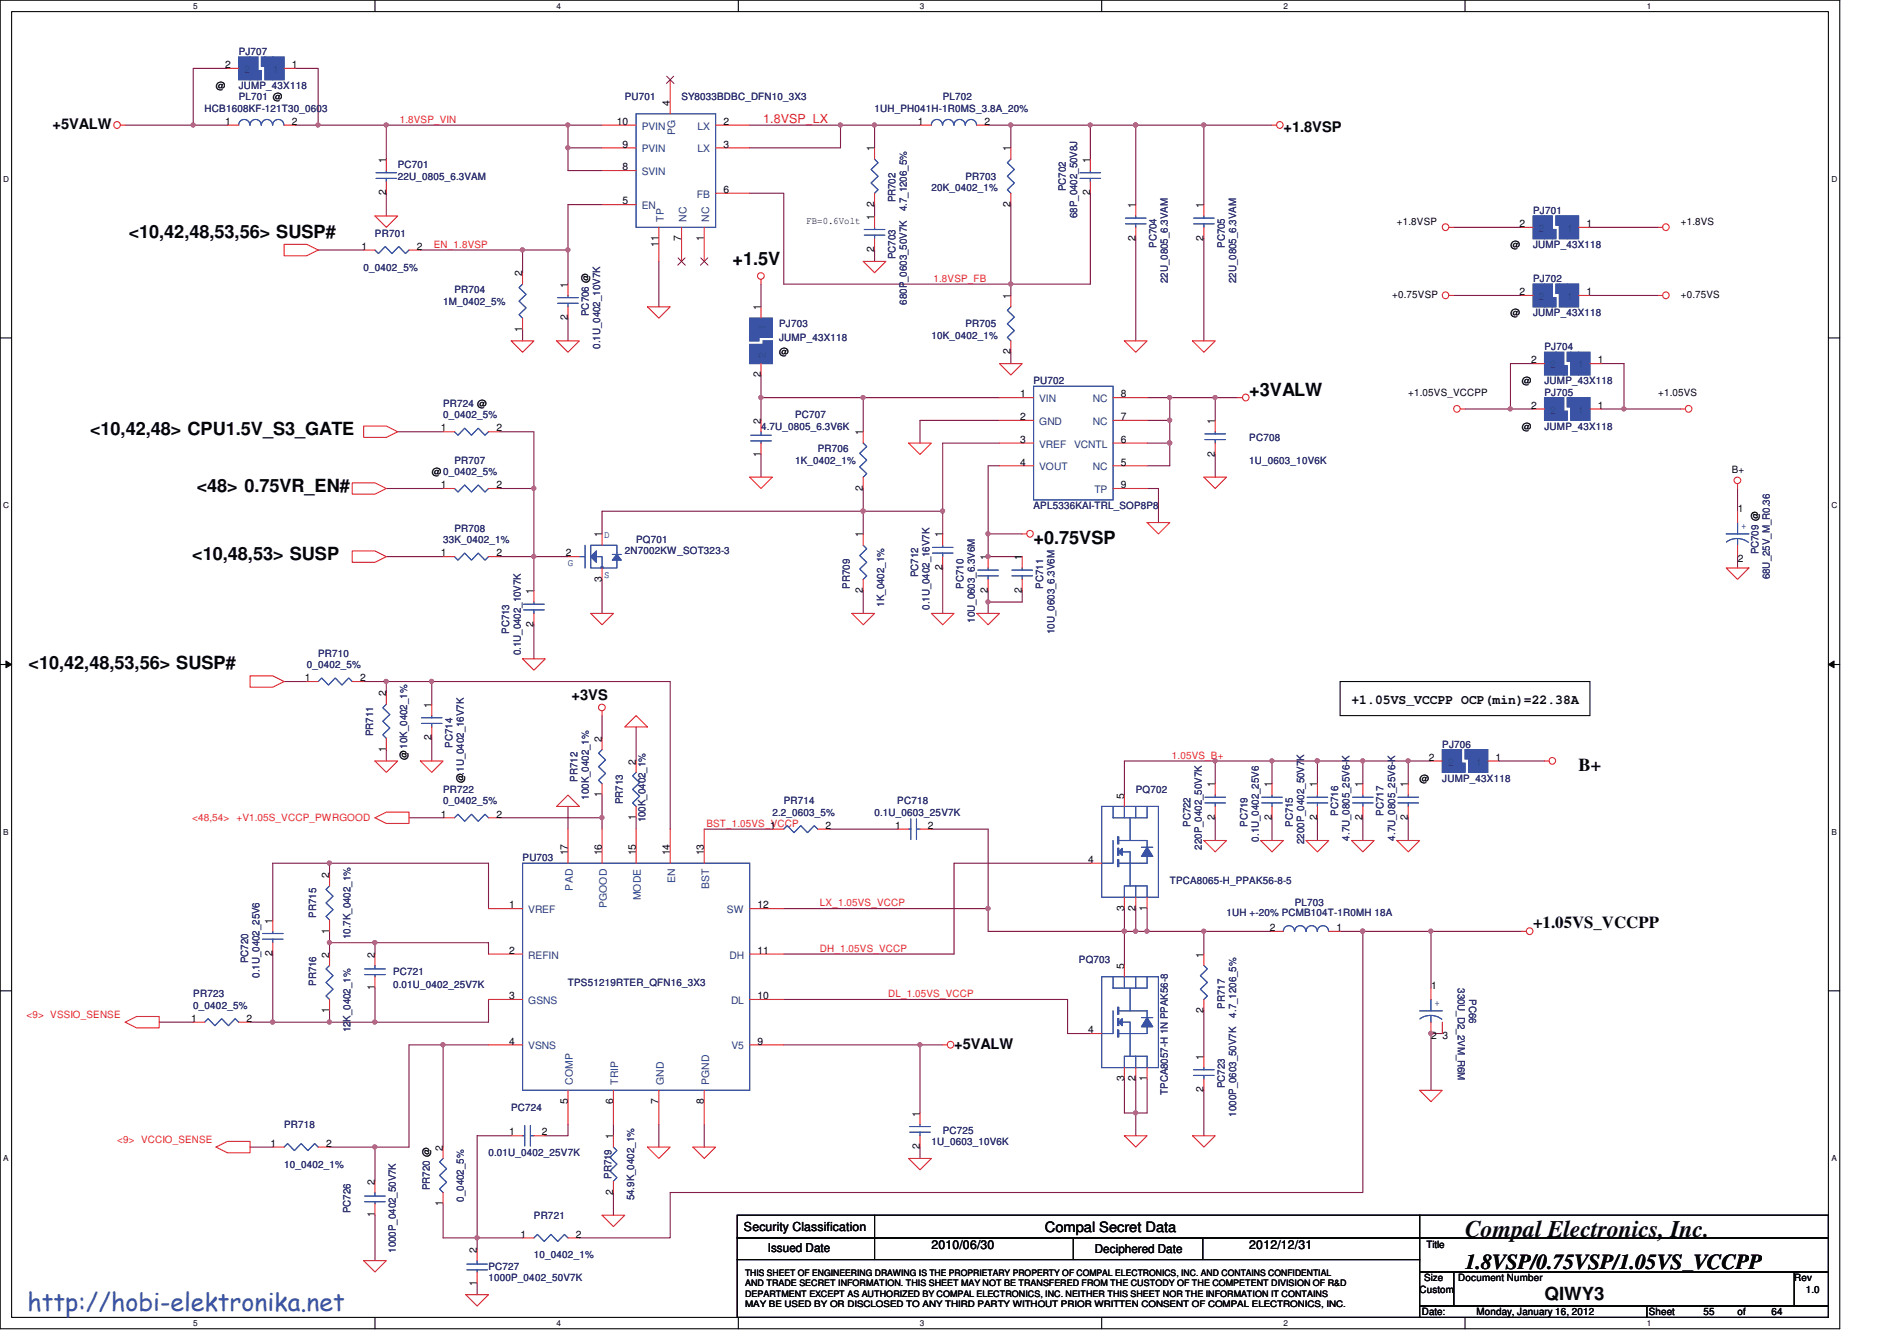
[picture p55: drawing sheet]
<svg xmlns="http://www.w3.org/2000/svg" width="297mm" height="210mm" viewBox="0 0 297 210" stroke-linecap="round" stroke-linejoin="round" font-family="sans-serif">
<defs><g id="words">
<text font-size="3.9" fill="#3953a4" x="4.3" y="205.2">http://hobi-elektronika.net</text>
<text font-size="3.7" fill="#040505" x="229.4" y="193.6">Compal Electronics, Inc.</text>
<text font-size="3.3" fill="#040505" x="229.4" y="198.7">1.8VSP/0.75VSP/1.05VS_VCCPP</text>
<g font-size="2.8" fill="#040505">
<text x="20.1" y="37.3">&lt;10,42,48,53,56&gt; SUSP#</text>
<text x="114.7" y="41.4">+1.5V</text>
<text x="195.6" y="62.1">+3VALW</text>
<text x="14.1" y="68.1">&lt;10,42,48&gt; CPU1.5V_S3_GATE</text>
<text x="30.8" y="77">&lt;48&gt; 0.75VR_EN#</text>
<text x="30.1" y="87.7">&lt;10,48,53&gt; SUSP</text>
<text x="161.8" y="85.2">+0.75VSP</text>
<text x="4.5" y="104.7">&lt;10,42,48,53,56&gt; SUSP#</text>
<text x="247.2" y="120.7">B+</text>
<text x="241.8" y="203.6">QIWY3</text>
</g>
<text font-size="2.6" fill="#040505" x="240.1" y="145.4">+1.05VS_VCCPP</text>
<g font-size="2.3" fill="#040505">
<text x="8.2" y="20.3">+5VALW</text>
<text x="201" y="20.7">+1.8VSP</text>
<text x="89.5" y="109.6">+3VS</text>
<text x="149.4" y="164.3">+5VALW</text>
</g>
<text font-size="2.2" fill="#040505" x="163.6" y="192.9">Compal Secret Data</text>
<text font-size="2.1" fill="#040505" x="211.6" y="110.2">+1.05VS_VCCPP OCP(min)=22.38A</text>
<text font-size="1.9" fill="#ec2426" x="119.5" y="19.3">1.8VSP_LX</text>
<g font-size="1.9" fill="#040505">
<text x="116.5" y="192.8">Security Classification</text>
<text x="120.2" y="196.1">Issued Date</text>
<text x="145.8" y="195.6">2010/06/30</text>
<text x="171.4" y="196.3">Deciphered Date</text>
<text x="195.6" y="195.6">2012/12/31</text>
</g>
<g font-size="1.6" fill="#040505">
<text x="35.3" y="10.7">2</text>
<text x="45.7" y="10.7">1</text>
<text x="33.8" y="13.9">@</text>
<text x="104.9" y="16.6" transform="rotate(-90 104.9 16.6)">4</text>
<text x="35.3" y="19.6">1</text>
<text x="45.7" y="19.6">2</text>
<text x="96.6" y="19.6">10</text>
<text x="97.5" y="23.1">9</text>
<text x="113.3" y="23.1">3</text>
<text x="113.3" y="19.6">2</text>
<text x="136.9" y="23.7" transform="rotate(-90 136.9 23.7)">1</text>
<text x="143.7" y="19.6">1</text>
<text x="154.2" y="19.6">2</text>
<text x="158.2" y="23.7" transform="rotate(-90 158.2 23.7)">1</text>
<text x="60.4" y="25.5" transform="rotate(-90 60.4 25.5)">1</text>
<text x="97.5" y="26.7">8</text>
<text x="170.7" y="25.5" transform="rotate(-90 170.7 25.5)">1</text>
<text x="60.4" y="30.6" transform="rotate(-90 60.4 30.6)">2</text>
<text x="97.5" y="32">5</text>
<text x="113.3" y="30.2">6</text>
<text x="126.3" y="35">FB=0.6Volt</text>
<text x="136.9" y="34.4" transform="rotate(-90 136.9 34.4)">1</text>
<text x="136.9" y="32.4" transform="rotate(-90 136.9 32.4)">2</text>
<text x="158.2" y="32.4" transform="rotate(-90 158.2 32.4)">2</text>
<text x="170.7" y="30.6" transform="rotate(-90 170.7 30.6)">2</text>
<text x="177.8" y="32.6" transform="rotate(-90 177.8 32.6)">1</text>
<text x="188.5" y="32.6" transform="rotate(-90 188.5 32.6)">1</text>
<text x="218.7" y="35.3">+1.8VSP</text>
<text x="238" y="35.6">2</text>
<text x="248.4" y="35.6">1</text>
<text x="263.2" y="35.3">+1.8VS</text>
<text x="56.6" y="39.1">1</text>
<text x="65.3" y="39.1">2</text>
<text x="103.1" y="38.6" transform="rotate(-90 103.1 38.6)">11</text>
<text x="106.7" y="37.7" transform="rotate(-90 106.7 37.7)">7</text>
<text x="110.2" y="37.7" transform="rotate(-90 110.2 37.7)">1</text>
<text x="136.9" y="39.5" transform="rotate(-90 136.9 39.5)">2</text>
<text x="177.8" y="37.7" transform="rotate(-90 177.8 37.7)">2</text>
<text x="188.5" y="37.7" transform="rotate(-90 188.5 37.7)">2</text>
<text x="236.5" y="38.8">@</text>
<text x="81.8" y="43.3" transform="rotate(-90 81.8 43.3)">2</text>
<text x="88.9" y="45" transform="rotate(-90 88.9 45)">1</text>
<text x="158.2" y="46.8" transform="rotate(-90 158.2 46.8)">1</text>
<text x="218" y="46.6">+0.75VSP</text>
<text x="238" y="46.2">2</text>
<text x="248.4" y="46.2">1</text>
<text x="263.2" y="46.6">+0.75VS</text>
<text x="81.8" y="51.9" transform="rotate(-90 81.8 51.9)">1</text>
<text x="88.9" y="50.2" transform="rotate(-90 88.9 50.2)">2</text>
<text x="119.1" y="48.6" transform="rotate(-90 119.1 48.6)">1</text>
<text x="236.5" y="49.5">@</text>
<text x="119.1" y="59.1" transform="rotate(-90 119.1 59.1)">2</text>
<text x="122" y="55.5">@</text>
<text x="158.2" y="55.5" transform="rotate(-90 158.2 55.5)">2</text>
<text x="239.7" y="56.9">2</text>
<text x="250.2" y="56.9">1</text>
<text x="159.7" y="65.8">2</text>
<text x="159.7" y="62.2">1</text>
<text x="175.5" y="65.8">7</text>
<text x="175.5" y="62.2">8</text>
<text x="220.5" y="61.9">+1.05VS_VCCPP</text>
<text x="238.3" y="60.2">@</text>
<text x="239.7" y="64">2</text>
<text x="250.2" y="64">1</text>
<text x="259.6" y="61.9">+1.05VS</text>
<text x="69" y="67.6">1</text>
<text x="77.7" y="67.6">2</text>
<text x="119.1" y="71.5" transform="rotate(-90 119.1 71.5)">1</text>
<text x="119.1" y="66.4" transform="rotate(-90 119.1 66.4)">2</text>
<text x="135.1" y="68.2" transform="rotate(-90 135.1 68.2)">1</text>
<text x="159.7" y="69.3">3</text>
<text x="175.5" y="69.3">6</text>
<text x="190.2" y="71.5" transform="rotate(-90 190.2 71.5)">2</text>
<text x="190.2" y="66.4" transform="rotate(-90 190.2 66.4)">1</text>
<text x="238.3" y="67.3">@</text>
<text x="67.6" y="74.4">@0_0402_5%</text>
<text x="69" y="76.5">1</text>
<text x="77.7" y="76.5">2</text>
<text x="135.1" y="76.8" transform="rotate(-90 135.1 76.8)">2</text>
<text x="159.7" y="72.9">4</text>
<text x="175.5" y="72.9">5</text>
<text x="175.5" y="76.5">9</text>
<text x="271.2" y="74">B+</text>
<text x="272.1" y="80.2">1</text>
<text x="69" y="87.1">1</text>
<text x="77.7" y="87.1">2</text>
<text x="88.6" y="87.1">2</text>
<text x="94.2" y="84.2" transform="rotate(-90 94.2 84.2)">1</text>
<text x="135.1" y="84.2" transform="rotate(-90 135.1 84.2)">1</text>
<text x="147.6" y="89.3" transform="rotate(-90 147.6 89.3)">2</text>
<text x="147.6" y="84.2" transform="rotate(-90 147.6 84.2)">1</text>
<text x="154.7" y="87.7" transform="rotate(-90 154.7 87.7)">1</text>
<text x="160" y="87.7" transform="rotate(-90 160 87.7)">1</text>
<text x="272.1" y="88">2</text>
<text x="83.6" y="93" transform="rotate(-90 83.6 93)">1</text>
<text x="94.2" y="91.1" transform="rotate(-90 94.2 91.1)">3</text>
<text x="135.1" y="92.8" transform="rotate(-90 135.1 92.8)">2</text>
<text x="154.7" y="92.8" transform="rotate(-90 154.7 92.8)">2</text>
<text x="160" y="92.8" transform="rotate(-90 160 92.8)">2</text>
<text x="83.6" y="98.2" transform="rotate(-90 83.6 98.2)">2</text>
<text x="47.7" y="106.7">1</text>
<text x="56.4" y="106.7">2</text>
<text x="60.4" y="109" transform="rotate(-90 60.4 109)">2</text>
<text x="67.6" y="110.8" transform="rotate(-90 67.6 110.8)">1</text>
<text x="60.4" y="117.7" transform="rotate(-90 60.4 117.7)">1</text>
<text x="63.7" y="119" transform="rotate(-90 63.7 119)">@10K_0402_1%</text>
<text x="67.6" y="115.9" transform="rotate(-90 67.6 115.9)">2</text>
<text x="94.2" y="116.2" transform="rotate(-90 94.2 116.2)">2</text>
<text x="99.6" y="119.7" transform="rotate(-90 99.6 119.7)">2</text>
<text x="223.7" y="119.1">2</text>
<text x="234.2" y="119.1">1</text>
<text x="72.6" y="122.6" transform="rotate(-90 72.6 122.6)">@.1U_0402_16V7K</text>
<text x="94.2" y="124.8" transform="rotate(-90 94.2 124.8)">1</text>
<text x="176" y="125" transform="rotate(-90 176 125)">5</text>
<text x="190.2" y="123.3" transform="rotate(-90 190.2 123.3)">1</text>
<text x="199.1" y="123.3" transform="rotate(-90 199.1 123.3)">1</text>
<text x="206.2" y="123.3" transform="rotate(-90 206.2 123.3)">1</text>
<text x="213.4" y="123.3" transform="rotate(-90 213.4 123.3)">1</text>
<text x="220.5" y="123.3" transform="rotate(-90 220.5 123.3)">1</text>
<text x="222.3" y="122.4">@</text>
<text x="69" y="128">1</text>
<text x="77.7" y="128">2</text>
<text x="99.6" y="128.4" transform="rotate(-90 99.6 128.4)">1</text>
<text x="120.6" y="129.8">1</text>
<text x="129.3" y="129.8">2</text>
<text x="140.2" y="129.8">1</text>
<text x="145.3" y="129.8">2</text>
<text x="190.2" y="128.4" transform="rotate(-90 190.2 128.4)">2</text>
<text x="199.1" y="128.4" transform="rotate(-90 199.1 128.4)">2</text>
<text x="206.2" y="128.4" transform="rotate(-90 206.2 128.4)">2</text>
<text x="213.4" y="128.4" transform="rotate(-90 213.4 128.4)">2</text>
<text x="220.5" y="128.4" transform="rotate(-90 220.5 128.4)">2</text>
<text x="51.6" y="137.5" transform="rotate(-90 51.6 137.5)">2</text>
<text x="88.9" y="133.9" transform="rotate(-90 88.9 133.9)">17</text>
<text x="94.2" y="133.9" transform="rotate(-90 94.2 133.9)">16</text>
<text x="99.6" y="133.9" transform="rotate(-90 99.6 133.9)">15</text>
<text x="104.9" y="133.9" transform="rotate(-90 104.9 133.9)">14</text>
<text x="110.2" y="133.9" transform="rotate(-90 110.2 133.9)">13</text>
<text x="170.4" y="135.1">4</text>
<text x="79.7" y="142.2">1</text>
<text x="118.6" y="142.2">12</text>
<text x="176" y="142.6" transform="rotate(-90 176 142.6)">3</text>
<text x="177.8" y="142.6" transform="rotate(-90 177.8 142.6)">2</text>
<text x="179.6" y="142.6" transform="rotate(-90 179.6 142.6)">1</text>
<text x="42.7" y="149.7" transform="rotate(-90 42.7 149.7)">2</text>
<text x="42.7" y="144.6" transform="rotate(-90 42.7 144.6)">1</text>
<text x="51.6" y="149.9" transform="rotate(-90 51.6 149.9)">2</text>
<text x="51.6" y="146.2" transform="rotate(-90 51.6 146.2)">1</text>
<text x="58.7" y="149.9" transform="rotate(-90 58.7 149.9)">2</text>
<text x="79.7" y="149.3">2</text>
<text x="118.6" y="149.3">11</text>
<text x="188.5" y="149.9" transform="rotate(-90 188.5 149.9)">1</text>
<text x="198.8" y="145.8">2</text>
<text x="209.3" y="145.8">1</text>
<text x="58.7" y="155.1" transform="rotate(-90 58.7 155.1)">1</text>
<text x="176" y="151.7" transform="rotate(-90 176 151.7)">5</text>
<text x="224.1" y="154.9">1</text>
<text x="29.9" y="160">1</text>
<text x="38.6" y="160">2</text>
<text x="51.6" y="158.6" transform="rotate(-90 51.6 158.6)">1</text>
<text x="79.7" y="156.5">3</text>
<text x="118.6" y="156.5">10</text>
<text x="170.4" y="161.8">4</text>
<text x="188.5" y="158.6" transform="rotate(-90 188.5 158.6)">2</text>
<text x="79.7" y="163.6">4</text>
<text x="118.6" y="163.6">9</text>
<text x="188.5" y="165.9" transform="rotate(-90 188.5 165.9)">1</text>
<text x="224.1" y="162.7">2</text>
<text x="225.9" y="162.7">3</text>
<text x="88.9" y="172.8" transform="rotate(-90 88.9 172.8)">5</text>
<text x="96" y="172.8" transform="rotate(-90 96 172.8)">6</text>
<text x="103.1" y="172.8" transform="rotate(-90 103.1 172.8)">7</text>
<text x="110.2" y="172.8" transform="rotate(-90 110.2 172.8)">8</text>
<text x="176" y="169.3" transform="rotate(-90 176 169.3)">3</text>
<text x="177.8" y="169.3" transform="rotate(-90 177.8 169.3)">2</text>
<text x="179.6" y="169.3" transform="rotate(-90 179.6 169.3)">1</text>
<text x="188.5" y="171.1" transform="rotate(-90 188.5 171.1)">2</text>
<text x="42.4" y="179.6">1</text>
<text x="51.1" y="179.6">2</text>
<text x="79.7" y="177.8">1</text>
<text x="84.8" y="177.8">2</text>
<text x="96" y="178.4" transform="rotate(-90 96 178.4)">1</text>
<text x="144" y="180" transform="rotate(-90 144 180)">2</text>
<text x="144" y="174.8" transform="rotate(-90 144 174.8)">1</text>
<text x="58.7" y="185.5" transform="rotate(-90 58.7 185.5)">2</text>
<text x="69.3" y="180.2" transform="rotate(-90 69.3 180.2)">2</text>
<text x="58.7" y="190.6" transform="rotate(-90 58.7 190.6)">1</text>
<text x="69.3" y="188.8" transform="rotate(-90 69.3 188.8)">1</text>
<text x="96" y="187.1" transform="rotate(-90 96 187.1)">2</text>
<text x="74.7" y="196.2" transform="rotate(-90 74.7 196.2)">2</text>
<text x="81.5" y="193.8">1</text>
<text x="90.2" y="193.8">2</text>
<text x="223.3" y="195.4">Title</text>
<text x="74.7" y="201.3" transform="rotate(-90 74.7 201.3)">1</text>
<text x="222.3" y="202.4">Custom</text>
<text x="223" y="200.6">Size</text>
<text x="228.3" y="200.6">Document Number</text>
<text x="281" y="200.6">Rev</text>
<text x="282.7" y="202.4">1.0</text>
<text x="222.6" y="205.9">Date:</text>
<text x="231.2" y="205.9">Monday, January 16, 2012</text>
<text x="258.2" y="205.9">Sheet</text>
<text x="266.7" y="205.9">55</text>
<text x="272.1" y="205.9">of</text>
<text x="277.4" y="205.9">64</text>
</g>
<g font-size="1.6" fill="#2d2d72">
<text x="37.4" y="8.6">PJ707</text>
<text x="32" y="17.5">HCB1608KF-121T30_0603</text>
<text x="37.4" y="13.9">JUMP_43X118</text>
<text x="37.4" y="15.7">PL701 @</text>
<text x="97.8" y="15.7">PU701</text>
<text x="106.7" y="15.7">SY8033BDBC_DFN10_3X3</text>
<text x="136.9" y="17.5">1UH_PH041H-1R0MS_3.8A_20%</text>
<text x="147.6" y="15.7">PL702</text>
<text x="62.3" y="26.4">PC701</text>
<text x="62.3" y="28.1">22U_0805_6.3VAM</text>
<text x="145.8" y="29.9">20K_0402_1%</text>
<text x="151.2" y="28.1">PR703</text>
<text x="166.9" y="29.9" transform="rotate(-90 166.9 29.9)">PC702</text>
<text x="140.2" y="31.7" transform="rotate(-90 140.2 31.7)">PR702</text>
<text x="142" y="33.1" transform="rotate(-90 142 33.1)">4.7_1206_5%</text>
<text x="168.7" y="34.2" transform="rotate(-90 168.7 34.2)">68P_0402_50V8J</text>
<text x="240.1" y="33.5">PJ701</text>
<text x="58.7" y="37">PR701</text>
<text x="140.2" y="40.6" transform="rotate(-90 140.2 40.6)">PC703</text>
<text x="181.1" y="38.8" transform="rotate(-90 181.1 38.8)">PC704</text>
<text x="191.8" y="38.8" transform="rotate(-90 191.8 38.8)">PC705</text>
<text x="240.1" y="38.8">JUMP_43X118</text>
<text x="56.9" y="42.4">0_0402_5%</text>
<text x="69.4" y="47.7">1M_0402_5%</text>
<text x="71.2" y="45.9">PR704</text>
<text x="142" y="47.7" transform="rotate(-90 142 47.7)">680P_0603_50V7K</text>
<text x="182.9" y="44.3" transform="rotate(-90 182.9 44.3)">22U_0805_6.3VAM</text>
<text x="193.5" y="44.3" transform="rotate(-90 193.5 44.3)">22U_0805_6.3VAM</text>
<text x="240.1" y="44.2">PJ702</text>
<text x="92.2" y="49.5" transform="rotate(-90 92.2 49.5)">PC706 @</text>
<text x="122" y="51.3">PJ703</text>
<text x="122" y="53.4">JUMP_43X118</text>
<text x="145.8" y="53">10K_0402_1%</text>
<text x="151.2" y="51.3">PR705</text>
<text x="240.1" y="49.5">JUMP_43X118</text>
<text x="94" y="54.6" transform="rotate(-90 94 54.6)">0.1U_0402_10V7K</text>
<text x="241.8" y="54.8">PJ704</text>
<text x="69.4" y="63.7">PR724 @</text>
<text x="69.4" y="65.5">0_0402_5%</text>
<text x="124.5" y="65.5">PC707</text>
<text x="161.8" y="60.2">PU702</text>
<text x="241.8" y="60.2">JUMP_43X118</text>
<text x="241.8" y="61.9">PJ705</text>
<text x="119.2" y="67.3">4.7U_0805_6.3V6K</text>
<text x="128.1" y="70.8">PR706</text>
<text x="195.6" y="69">PC708</text>
<text x="241.8" y="67.3">JUMP_43X118</text>
<text x="71.2" y="72.6">PR707</text>
<text x="124.5" y="72.6">1K_0402_1%</text>
<text x="195.6" y="72.6">1U_0603_10V6K</text>
<text x="71.2" y="83.3">PR708</text>
<text x="161.8" y="79.7">APL5336KAI-TRL_SOP8P8</text>
<text x="69.4" y="85">33K_0402_1%</text>
<text x="97.8" y="86.8">2N7002KW_SOT323-3</text>
<text x="99.6" y="85">PQ701</text>
<text x="275.3" y="86.8" transform="rotate(-90 275.3 86.8)">PC709 @</text>
<text x="133.1" y="92.2" transform="rotate(-90 133.1 92.2)">PR709</text>
<text x="138.4" y="95" transform="rotate(-90 138.4 95)">1K_0402_1%</text>
<text x="143.8" y="90.4" transform="rotate(-90 143.8 90.4)">PC712</text>
<text x="145.5" y="95.5" transform="rotate(-90 145.5 95.5)">0.1U_0402_16V7K</text>
<text x="150.9" y="92.2" transform="rotate(-90 150.9 92.2)">PC710</text>
<text x="163.3" y="92.2" transform="rotate(-90 163.3 92.2)">PC711</text>
<text x="277.1" y="90.7" transform="rotate(-90 277.1 90.7)">68U_25V_M_R0.36</text>
<text x="79.8" y="99.3" transform="rotate(-90 79.8 99.3)">PC713</text>
<text x="152.7" y="97.5" transform="rotate(-90 152.7 97.5)">10U_0603_6.3V6M</text>
<text x="165.1" y="99.3" transform="rotate(-90 165.1 99.3)">10U_0603_6.3V6M</text>
<text x="48" y="104.6">0_0402_5%</text>
<text x="49.8" y="102.8">PR710</text>
<text x="81.5" y="102.6" transform="rotate(-90 81.5 102.6)">0.1U_0402_10V7K</text>
<text x="58.4" y="115.3" transform="rotate(-90 58.4 115.3)">PR711</text>
<text x="70.9" y="117" transform="rotate(-90 70.9 117)">PC714</text>
<text x="225.8" y="117">PJ706</text>
<text x="69.4" y="124.2">PR722</text>
<text x="69.4" y="125.9">0_0402_5%</text>
<text x="90.4" y="122.4" transform="rotate(-90 90.4 122.4)">PR712</text>
<text x="92.2" y="125.2" transform="rotate(-90 92.2 125.2)">100K_0402_1%</text>
<text x="97.5" y="125.9" transform="rotate(-90 97.5 125.9)">PR713</text>
<text x="122.7" y="125.9">PR714</text>
<text x="140.5" y="125.9">PC718</text>
<text x="177.8" y="124.2">PQ702</text>
<text x="225.8" y="122.4">JUMP_43X118</text>
<text x="101.1" y="128.8" transform="rotate(-90 101.1 128.8)">100K_0402_1%</text>
<text x="120.9" y="127.7">2.2_0603_5%</text>
<text x="136.9" y="127.7">0.1U_0603_25V7K</text>
<text x="186.4" y="129.5" transform="rotate(-90 186.4 129.5)">PC722</text>
<text x="195.3" y="129.5" transform="rotate(-90 195.3 129.5)">PC719</text>
<text x="197.1" y="131.8" transform="rotate(-90 197.1 131.8)">0.1U_0402_25V6</text>
<text x="202.4" y="129.5" transform="rotate(-90 202.4 129.5)">PC715</text>
<text x="209.5" y="127.7" transform="rotate(-90 209.5 127.7)">PC716</text>
<text x="211.3" y="131.6" transform="rotate(-90 211.3 131.6)">4.7U_0805_25V6-K</text>
<text x="216.7" y="127.7" transform="rotate(-90 216.7 127.7)">PC717</text>
<text x="218.4" y="131.6" transform="rotate(-90 218.4 131.6)">4.7U_0805_25V6-K</text>
<text x="81.8" y="134.8">PU703</text>
<text x="188.2" y="133.1" transform="rotate(-90 188.2 133.1)">220P_0402_50V7K</text>
<text x="204.2" y="132.2" transform="rotate(-90 204.2 132.2)">2200P_0402_50V7K</text>
<text x="49.5" y="143.7" transform="rotate(-90 49.5 143.7)">PR715</text>
<text x="183.2" y="138.4">TPCA8065-H_PPAK56-8-5</text>
<text x="192.1" y="143.4">1UH +-20% PCMB104T-1R0MH 18A</text>
<text x="202.7" y="141.9">PL703</text>
<text x="54.9" y="147.1" transform="rotate(-90 54.9 147.1)">10.7K_0402_1%</text>
<text x="38.9" y="150.8" transform="rotate(-90 38.9 150.8)">PC720</text>
<text x="40.6" y="153.1" transform="rotate(-90 40.6 153.1)">0.1U_0402_25V6</text>
<text x="49.5" y="154.4" transform="rotate(-90 49.5 154.4)">PR716</text>
<text x="61.5" y="152.6">PC721</text>
<text x="61.5" y="154.7">0.01U_0402_25V7K</text>
<text x="88.9" y="154.4">TPS51219RTER_QFN16_3X3</text>
<text x="168.9" y="150.8">PQ703</text>
<text x="228.3" y="154.7" transform="rotate(90 228.3 154.7)">330U_D2_2VM_R6M</text>
<text x="30.3" y="156.2">PR723</text>
<text x="30.3" y="157.9">0_0402_5%</text>
<text x="54.9" y="161.7" transform="rotate(-90 54.9 161.7)">12K_0402_1%</text>
<text x="191.8" y="157.9" transform="rotate(-90 191.8 157.9)">PR717</text>
<text x="193.5" y="159.3" transform="rotate(-90 193.5 159.3)">4.7_1206_5%</text>
<text x="230" y="156.5" transform="rotate(90 230 156.5)">PC66</text>
<text x="80" y="173.9">PC724</text>
<text x="182.9" y="171.4" transform="rotate(-90 182.9 171.4)">TPCA8057-H 1N PPAK56-8</text>
<text x="191.8" y="170.4" transform="rotate(-90 191.8 170.4)">PC723</text>
<text x="44.5" y="176.6">PR718</text>
<text x="145.8" y="179.3">1U_0603_10V6K</text>
<text x="147.6" y="177.5">PC725</text>
<text x="193.5" y="174.8" transform="rotate(-90 193.5 174.8)">1000P_0603_50V7K</text>
<text x="44.5" y="182.8">10_0402_1%</text>
<text x="76.5" y="181.1">0.01U_0402_25V7K</text>
<text x="95.8" y="184.6" transform="rotate(-90 95.8 184.6)">PR719</text>
<text x="54.9" y="189.9" transform="rotate(-90 54.9 189.9)">PC726</text>
<text x="67.3" y="186.4" transform="rotate(-90 67.3 186.4)">PR720 @</text>
<text x="72.6" y="188.2" transform="rotate(-90 72.6 188.2)">0_0402_5%</text>
<text x="83.6" y="190.8">PR721</text>
<text x="99.3" y="188" transform="rotate(-90 99.3 188)">54.9K_0402_1%</text>
<text x="62" y="196.2" transform="rotate(-90 62 196.2)">1000P_0402_50V7K</text>
<text x="83.6" y="197.1">10_0402_1%</text>
<text x="76.5" y="198.8">PC727</text>
<text x="76.5" y="200.6">1000P_0402_50V7K</text>
</g>
<g font-size="1.6" fill="#ec2426">
<text x="62.6" y="19.3">1.8VSP_VIN</text>
<text x="67.9" y="38.8">EN_1.8VSP</text>
<text x="146.2" y="44.2">1.8VSP_FB</text>
<text x="183.5" y="118.8">1.05VS_B+</text>
<text x="30.1" y="128.6">&lt;48,54&gt;</text>
<text x="37" y="128.6">+V1.05S_VCCP_PWRGOOD</text>
<text x="110.6" y="129.5">BST_1.05VS_VCCP</text>
<text x="128.4" y="141.9">LX_1.05VS_VCCP</text>
<text x="128.4" y="149.1">DH_1.05VS_VCCP</text>
<text x="4.1" y="159.4">&lt;9&gt; VSSIO_SENSE</text>
<text x="139.1" y="156.2">DL_1.05VS_VCCP</text>
<text x="18.4" y="178.9">&lt;9&gt; VCCIO_SENSE</text>
</g>
<g font-size="1.6" fill="#1d437e">
<text x="100.5" y="20.3">PVIN</text>
<text x="100.5" y="23.9">PVIN</text>
<text x="105.7" y="21.1" transform="rotate(-90 105.7 21.1)">PG</text>
<text x="109.2" y="23.9">LX</text>
<text x="109.2" y="20.3">LX</text>
<text x="100.5" y="27.4">SVIN</text>
<text x="100.5" y="32.8">EN</text>
<text x="103.9" y="34.7" transform="rotate(-90 103.9 34.7)">TP</text>
<text x="107.5" y="34.7" transform="rotate(-90 107.5 34.7)">NC</text>
<text x="109.1" y="31">FB</text>
<text x="111" y="34.7" transform="rotate(-90 111 34.7)">NC</text>
<text x="162.7" y="63">VIN</text>
<text x="171.1" y="63">NC</text>
<text x="162.7" y="70.1">VREF</text>
<text x="162.7" y="66.5">GND</text>
<text x="168.2" y="70.1">VCNTL</text>
<text x="171.1" y="66.5">NC</text>
<text x="162.7" y="73.7">VOUT</text>
<text x="171.1" y="73.7">NC</text>
<text x="171.4" y="77.2">TP</text>
<text x="82.7" y="143">VREF</text>
<text x="89.7" y="139.4" transform="rotate(-90 89.7 139.4)">PAD</text>
<text x="95" y="142.2" transform="rotate(-90 95 142.2)">PGOOD</text>
<text x="100.4" y="141" transform="rotate(-90 100.4 141)">MODE</text>
<text x="105.7" y="138.3" transform="rotate(-90 105.7 138.3)">EN</text>
<text x="111" y="139.3" transform="rotate(-90 111 139.3)">BST</text>
<text x="113.8" y="143">SW</text>
<text x="82.7" y="150.1">REFIN</text>
<text x="114.2" y="150.1">DH</text>
<text x="82.7" y="157.2">GSNS</text>
<text x="114.5" y="157.2">DL</text>
<text x="82.7" y="164.3">VSNS</text>
<text x="114.6" y="164.3">V5</text>
<text x="89.7" y="169.8" transform="rotate(-90 89.7 169.8)">COMP</text>
<text x="96.8" y="169.8" transform="rotate(-90 96.8 169.8)">TRIP</text>
<text x="103.9" y="169.8" transform="rotate(-90 103.9 169.8)">GND</text>
<text x="111" y="169.8" transform="rotate(-90 111 169.8)">PGND</text>
</g>
<g font-size="1.6" fill="#3a53a4">
<text x="272.6" y="82.9">+</text>
<text x="88.9" y="88.6">G</text>
<text x="94.6" y="84.3">D</text>
<text x="94.6" y="90.5">S</text>
<text x="224.6" y="157.6">+</text>
</g>
<g font-size="1.4" fill="#040505">
<text x="116.7" y="199.8">THIS SHEET OF ENGINEERING DRAWING IS THE PROPRIETARY PROPERTY OF COMPAL ELECTRONICS, INC. AND CONTAINS CONFIDENTIAL</text>
<text x="116.7" y="201.4">AND TRADE SECRET INFORMATION. THIS SHEET MAY NOT BE TRANSFERED FROM THE CUSTODY OF THE COMPETENT DIVISION OF R&amp;D</text>
<text x="116.7" y="203.1">DEPARTMENT EXCEPT AS AUTHORIZED BY COMPAL ELECTRONICS, INC. NEITHER THIS SHEET NOR THE INFORMATION IT CONTAINS</text>
<text x="116.7" y="204.7">MAY BE USED BY OR DISCLOSED TO ANY THIRD PARTY WITHOUT PRIOR WRITTEN CONSENT OF COMPAL ELECTRONICS, INC.</text>
</g>
<g font-size="1.3" fill="#040505">
<text x="30.3" y="1.4">5</text>
<text x="87.2" y="1.4">4</text>
<text x="144.1" y="1.4">3</text>
<text x="201" y="1.4">2</text>
<text x="257.8" y="1.4">1</text>
<text x=".5" y="28.5">D</text>
<text x="286.8" y="28.5">D</text>
<text x=".5" y="79.6">C</text>
<text x="286.8" y="79.6">C</text>
<text x=".5" y="130.7">B</text>
<text x="286.8" y="130.7">B</text>
<text x=".5" y="181.8">A</text>
<text x="286.8" y="181.8">A</text>
<text x="30.3" y="207.6">5</text>
<text x="87.2" y="207.6">4</text>
<text x="144.1" y="207.6">3</text>
<text x="201" y="207.6">2</text>
<text x="257.8" y="207.6">1</text>
</g>
</g></defs>
<path d="M0 0h288.1v208.1h-288.1zM1.8 1.8h284.5v204.5h-284.5z" fill="none" stroke="#040505" stroke-width=".17"/>
<g fill="#fff">
<path d="M30.3 .2h.6v1.4h-.6z"/>
<path d="M30.3 206.5h.6v1.4h-.6z"/>
</g>
<path d="M58.7 0v1.8M58.7 206.3v1.8" fill="none" stroke="#040505" stroke-width=".17"/>
<g fill="#fff">
<path d="M87.2 .2h.6v1.4h-.6z"/>
<path d="M87.2 206.5h.6v1.4h-.6z"/>
</g>
<path d="M115.6 0v1.8M115.6 206.3v1.8" fill="none" stroke="#040505" stroke-width=".17"/>
<g fill="#fff">
<path d="M144.1 .2h.6v1.4h-.6z"/>
<path d="M144.1 206.5h.6v1.4h-.6z"/>
</g>
<path d="M172.5 0v1.8M172.5 206.3v1.8" fill="none" stroke="#040505" stroke-width=".17"/>
<g fill="#fff">
<path d="M201 .2h.6v1.4h-.6z"/>
<path d="M201 206.5h.6v1.4h-.6z"/>
</g>
<path d="M229.4 0v1.8M229.4 206.3v1.8" fill="none" stroke="#040505" stroke-width=".17"/>
<g fill="#fff">
<path d="M257.8 .2h.7v1.4h-.7z"/>
<path d="M257.8 206.5h.7v1.4h-.7z"/>
<path d="M.5 27.3h.9v1.4h-.9z"/>
<path d="M286.8 27.3h.9v1.4h-.9z"/>
<path d="M.5 78.4h.9v1.4h-.9z"/>
<path d="M286.8 78.4h.9v1.4h-.9z"/>
</g>
<path d="M0 52.9h1.8M286.3 52.9h1.8" fill="none" stroke="#040505" stroke-width=".17"/>
<g fill="#fff">
<path d="M.5 129.6h.8v1.4h-.8z"/>
<path d="M286.8 129.6h.8v1.4h-.8z"/>
</g>
<path d="M0 104.1h1.8M286.3 104.1h1.8" fill="none" stroke="#040505" stroke-width=".17"/>
<path d="M.9 103.5l.9 .6-.9 .5z" fill="#040505"/>
<path d="M.9 103.5l.9 .6-.9 .5z" fill="none" stroke="#040505" stroke-width=".16"/>
<path d="M286.3 104.1l.9-.6v1.1z" fill="#040505"/>
<path d="M286.3 104.1l.9-.6v1.1z" fill="none" stroke="#040505" stroke-width=".16"/>
<g fill="#fff">
<path d="M.5 180.7h.8v1.4h-.8z"/>
<path d="M286.8 180.7h.8v1.4h-.8z"/>
</g>
<path d="M0 155.1h1.8M286.3 155.1h1.8" fill="none" stroke="#040505" stroke-width=".17"/>
<path d="M119.2 62.3v3.5M119.2 71.2v3.5M181.4 76.5v5.3M190.3 62.3h3.5M135.2 92.5v3.6" fill="none" stroke="#7f1542" stroke-width=".17"/>
<circle cx="190.3" cy="62.2" r=".32" fill="#b8529f"/>
<circle cx="190.3" cy="62.2" r=".32" fill="none" stroke="#b8529f" stroke-width=".17"/>
<path d="M144.1 65.8v3.6M183.2 69.4v3.5h-3.6M190.3 71.2v3.5M147.6 88.9v7.2" fill="none" stroke="#7f1542" stroke-width=".17"/>
<circle cx="183.1" cy="69.4" r=".32" fill="#b8529f"/>
<circle cx="183.1" cy="69.4" r=".32" fill="none" stroke="#b8529f" stroke-width=".17"/>
<path d="M135.2 76.5v3.5M183.2 62.3h7.1M154.7 83.6h5.4" fill="none" stroke="#7f1542" stroke-width=".17"/>
<circle cx="154.7" cy="83.6" r=".32" fill="#b8529f"/>
<circle cx="154.7" cy="83.6" r=".32" fill="none" stroke="#b8529f" stroke-width=".17"/>
<path d="M154.7 83.6v3.6" fill="none" stroke="#7f1542" stroke-width=".17"/>
<circle cx="154.7" cy="87.1" r=".32" fill="#b8529f"/>
<circle cx="154.7" cy="87.1" r=".32" fill="none" stroke="#b8529f" stroke-width=".17"/>
<path d="M154.7 72.9v10.7M190.3 62.3v3.5M94.3 80v3.6M94.3 90.7v5.4M135.2 80h12.4" fill="none" stroke="#7f1542" stroke-width=".17"/>
<circle cx="147.6" cy="80" r=".32" fill="#b8529f"/>
<circle cx="147.6" cy="80" r=".32" fill="none" stroke="#b8529f" stroke-width=".17"/>
<circle cx="135.1" cy="80" r=".32" fill="#b8529f"/>
<circle cx="135.1" cy="80" r=".32" fill="none" stroke="#b8529f" stroke-width=".17"/>
<path d="M135.2 80v3.6M154.7 94.3v1.8" fill="none" stroke="#7f1542" stroke-width=".17"/>
<circle cx="154.7" cy="94.2" r=".32" fill="#b8529f"/>
<circle cx="154.7" cy="94.2" r=".32" fill="none" stroke="#b8529f" stroke-width=".17"/>
<path d="M119.2 62.3h16v5.3M147.6 69.4v14.2" fill="none" stroke="#7f1542" stroke-width=".17"/>
<circle cx="119.1" cy="62.2" r=".32" fill="#b8529f"/>
<circle cx="119.1" cy="62.2" r=".32" fill="none" stroke="#b8529f" stroke-width=".17"/>
<path d="M78.3 87.2h5.3v5.3M83.6 97.8v5.4" fill="none" stroke="#7f1542" stroke-width=".17"/>
<circle cx="83.6" cy="87.1" r=".32" fill="#b8529f"/>
<circle cx="83.6" cy="87.1" r=".32" fill="none" stroke="#b8529f" stroke-width=".17"/>
<path d="M119.2 44.5v3.5M119.2 58.7v3.6M60.5 87.2h8.9M83.6 87.2h5.3M94.3 80h40.9" fill="none" stroke="#7f1542" stroke-width=".17"/>
<circle cx="135.1" cy="80" r=".32" fill="#b8529f"/>
<circle cx="135.1" cy="80" r=".32" fill="none" stroke="#b8529f" stroke-width=".17"/>
<path d="M250.7 56.9h3.6v7.1" fill="none" stroke="#7f1542" stroke-width=".17"/>
<circle cx="254.3" cy="64" r=".32" fill="#b8529f"/>
<circle cx="254.3" cy="64" r=".32" fill="none" stroke="#b8529f" stroke-width=".17"/>
<path d="M240.1 56.9h-3.6v7.1" fill="none" stroke="#7f1542" stroke-width=".17"/>
<circle cx="236.5" cy="64" r=".32" fill="#b8529f"/>
<circle cx="236.5" cy="64" r=".32" fill="none" stroke="#b8529f" stroke-width=".17"/>
<path d="M60.5 76.5h8.9M78.3 76.5h5.3v10.7M229.4 64h10.7M250.7 64h12.5M272.1 76.5v3.5M154.7 92.5v1.8h5.4v-1.8M154.7 87.2h5.4M272.1 87.2v1.7" fill="none" stroke="#7f1542" stroke-width=".17"/>
<circle cx="83.6" cy="76.5" r=".32" fill="#b8529f"/>
<circle cx="83.6" cy="76.5" r=".32" fill="none" stroke="#b8529f" stroke-width=".17"/>
<path d="M135.2 62.3h21.3" fill="none" stroke="#7f1542" stroke-width=".17"/>
<circle cx="135.1" cy="62.2" r=".32" fill="#b8529f"/>
<circle cx="135.1" cy="62.2" r=".32" fill="none" stroke="#b8529f" stroke-width=".17"/>
<path d="M144.1 65.8h12.4M147.6 69.4h8.9M154.7 72.9h1.8M179.6 65.8h3.6v3.6M179.6 62.3h3.6" fill="none" stroke="#7f1542" stroke-width=".17"/>
<circle cx="183.1" cy="69.4" r=".32" fill="#b8529f"/>
<circle cx="183.1" cy="69.4" r=".32" fill="none" stroke="#b8529f" stroke-width=".17"/>
<circle cx="183.1" cy="65.8" r=".32" fill="#b8529f"/>
<circle cx="183.1" cy="65.8" r=".32" fill="none" stroke="#b8529f" stroke-width=".17"/>
<path d="M179.6 69.4h3.6M183.2 62.3v3.5" fill="none" stroke="#7f1542" stroke-width=".17"/>
<circle cx="183.1" cy="62.2" r=".32" fill="#b8529f"/>
<circle cx="183.1" cy="62.2" r=".32" fill="none" stroke="#b8529f" stroke-width=".17"/>
<path d="M60.5 19.6v5.3M60.5 30.3v3.5M88.9 26.7h5.4M117.4 30.3h5.3v14.2" fill="none" stroke="#7f1542" stroke-width=".17"/>
<circle cx="60.5" cy="19.6" r=".32" fill="#b8529f"/>
<circle cx="60.5" cy="19.6" r=".32" fill="none" stroke="#b8529f" stroke-width=".17"/>
<path d="M49.8 19.6h39.1M154.7 19.6h16v5.3" fill="none" stroke="#7f1542" stroke-width=".17"/>
<circle cx="158.3" cy="19.6" r=".32" fill="#b8529f"/>
<circle cx="158.3" cy="19.6" r=".32" fill="none" stroke="#b8529f" stroke-width=".17"/>
<path d="M170.7 19.6h7.1M170.7 30.3v14.2h-12.4" fill="none" stroke="#7f1542" stroke-width=".17"/>
<circle cx="177.8" cy="19.6" r=".32" fill="#b8529f"/>
<circle cx="177.8" cy="19.6" r=".32" fill="none" stroke="#b8529f" stroke-width=".17"/>
<circle cx="170.7" cy="19.6" r=".32" fill="#b8529f"/>
<circle cx="170.7" cy="19.6" r=".32" fill="none" stroke="#b8529f" stroke-width=".17"/>
<path d="M88.9 19.6v7.1M88.9 23.2h5.4" fill="none" stroke="#7f1542" stroke-width=".17"/>
<circle cx="88.9" cy="23.1" r=".32" fill="#b8529f"/>
<circle cx="88.9" cy="23.1" r=".32" fill="none" stroke="#b8529f" stroke-width=".17"/>
<path d="M117.4 19.6h14.2v3.6h-14.2" fill="none" stroke="#7f1542" stroke-width=".17"/>
<circle cx="131.6" cy="19.6" r=".32" fill="#b8529f"/>
<circle cx="131.6" cy="19.6" r=".32" fill="none" stroke="#b8529f" stroke-width=".17"/>
<path d="M136.9 19.6h7.2" fill="none" stroke="#7f1542" stroke-width=".17"/>
<circle cx="136.9" cy="19.6" r=".32" fill="#b8529f"/>
<circle cx="136.9" cy="19.6" r=".32" fill="none" stroke="#b8529f" stroke-width=".17"/>
<path d="M158.3 19.6v3.6M177.8 19.6v12.4M177.8 37.4v16" fill="none" stroke="#7f1542" stroke-width=".17"/>
<circle cx="177.8" cy="19.6" r=".32" fill="#b8529f"/>
<circle cx="177.8" cy="19.6" r=".32" fill="none" stroke="#b8529f" stroke-width=".17"/>
<path d="M177.8 19.6h10.7v12.4M188.5 37.4v16" fill="none" stroke="#7f1542" stroke-width=".17"/>
<circle cx="188.5" cy="19.6" r=".32" fill="#b8529f"/>
<circle cx="188.5" cy="19.6" r=".32" fill="none" stroke="#b8529f" stroke-width=".17"/>
<path d="M81.8 39.2h7.1" fill="none" stroke="#7f1542" stroke-width=".17"/>
<circle cx="88.9" cy="39.1" r=".32" fill="#b8529f"/>
<circle cx="88.9" cy="39.1" r=".32" fill="none" stroke="#b8529f" stroke-width=".17"/>
<path d="M88.9 19.6h5.4M49.8 39.2h7.1M94.3 32h-5.4v12.5M88.9 49.8v3.6" fill="none" stroke="#7f1542" stroke-width=".17"/>
<circle cx="88.9" cy="19.6" r=".32" fill="#b8529f"/>
<circle cx="88.9" cy="19.6" r=".32" fill="none" stroke="#b8529f" stroke-width=".17"/>
<path d="M30.3 19.6h5.3M103.2 40.9v7.1M158.3 44.5v1.8" fill="none" stroke="#7f1542" stroke-width=".17"/>
<circle cx="30.2" cy="19.6" r=".32" fill="#b8529f"/>
<circle cx="30.2" cy="19.6" r=".32" fill="none" stroke="#b8529f" stroke-width=".17"/>
<path d="M131.6 19.6h5.3v3.6M81.8 39.2v3.5M136.9 32v1.8M136.9 39.2v1.7" fill="none" stroke="#7f1542" stroke-width=".17"/>
<circle cx="81.8" cy="39.1" r=".32" fill="#b8529f"/>
<circle cx="81.8" cy="39.1" r=".32" fill="none" stroke="#b8529f" stroke-width=".17"/>
<path d="M188.5 19.6h10.7M65.8 39.2h16M227.6 35.6h10.7M249 35.6h10.6M81.8 51.6v1.8M122.7 44.5h35.6" fill="none" stroke="#7f1542" stroke-width=".17"/>
<circle cx="158.3" cy="44.5" r=".32" fill="#b8529f"/>
<circle cx="158.3" cy="44.5" r=".32" fill="none" stroke="#b8529f" stroke-width=".17"/>
<path d="M158.3 32v12.5M158.3 55.2v1.7M227.6 46.3h10.7M249 46.3h10.6M76.5 135.2v7.1M129.8 129.8h10.7M149.4 135.2v14.2M76.5 147.6v1.8M76.5 156.5v3.6M144.1 179.6v1.8M177.8 174.3v3.5M224.1 161.8v8.9" fill="none" stroke="#7f1542" stroke-width=".17"/>
<circle cx="224" cy="161.8" r=".32" fill="#b8529f"/>
<circle cx="224" cy="161.8" r=".32" fill="none" stroke="#b8529f" stroke-width=".17"/>
<path d="M154.7 129.8v12.5h-32M224.1 145.8v8.9" fill="none" stroke="#7f1542" stroke-width=".17"/>
<circle cx="154.7" cy="142.3" r=".32" fill="#b8529f"/>
<circle cx="154.7" cy="142.3" r=".32" fill="none" stroke="#b8529f" stroke-width=".17"/>
<path d="M224.1 119.2h-3.6v3.5M234.7 119.2h7.1M122.7 149.4h26.7M144.1 163.6v10.7" fill="none" stroke="#7f1542" stroke-width=".17"/>
<circle cx="220.5" cy="119.1" r=".32" fill="#b8529f"/>
<circle cx="220.5" cy="119.1" r=".32" fill="none" stroke="#b8529f" stroke-width=".17"/>
<path d="M209.8 145.8h3.6M122.7 163.6h21.4" fill="none" stroke="#7f1542" stroke-width=".17"/>
<circle cx="144" cy="163.6" r=".32" fill="#b8529f"/>
<circle cx="144" cy="163.6" r=".32" fill="none" stroke="#b8529f" stroke-width=".17"/>
<path d="M199.2 119.2v3.5M94.3 128.1v1.7M199.2 128.1v3.5M213.4 128.1v3.5M220.5 128.1v3.5M122.7 156.5h44.5" fill="none" stroke="#7f1542" stroke-width=".17"/>
<circle cx="199.1" cy="119.1" r=".32" fill="#b8529f"/>
<circle cx="199.1" cy="119.1" r=".32" fill="none" stroke="#b8529f" stroke-width=".17"/>
<path d="M206.3 119.2h7.1v3.5" fill="none" stroke="#7f1542" stroke-width=".17"/>
<circle cx="206.3" cy="119.1" r=".32" fill="#b8529f"/>
<circle cx="206.3" cy="119.1" r=".32" fill="none" stroke="#b8529f" stroke-width=".17"/>
<path d="M99.6 113.8v5.4M177.8 145.8h1.8" fill="none" stroke="#7f1542" stroke-width=".17"/>
<circle cx="179.6" cy="145.8" r=".32" fill="#b8529f"/>
<circle cx="179.6" cy="145.8" r=".32" fill="none" stroke="#b8529f" stroke-width=".17"/>
<circle cx="177.8" cy="145.8" r=".32" fill="#b8529f"/>
<circle cx="177.8" cy="145.8" r=".32" fill="none" stroke="#b8529f" stroke-width=".17"/>
<path d="M190.3 119.2h8.9M80 177.8h-5.3v16M85.4 177.8h3.5M176.1 168.9v5.4" fill="none" stroke="#7f1542" stroke-width=".17"/>
<circle cx="190.3" cy="119.1" r=".32" fill="#b8529f"/>
<circle cx="190.3" cy="119.1" r=".32" fill="none" stroke="#b8529f" stroke-width=".17"/>
<path d="M51.6 135.2h24.9M144.1 163.6h3.5" fill="none" stroke="#7f1542" stroke-width=".17"/>
<circle cx="51.6" cy="135.1" r=".32" fill="#b8529f"/>
<circle cx="51.6" cy="135.1" r=".32" fill="none" stroke="#b8529f" stroke-width=".17"/>
<path d="M188.5 145.8h10.7" fill="none" stroke="#7f1542" stroke-width=".17"/>
<circle cx="188.5" cy="145.8" r=".32" fill="#b8529f"/>
<circle cx="188.5" cy="145.8" r=".32" fill="none" stroke="#b8529f" stroke-width=".17"/>
<path d="M51.6 147.6v1.8M58.7 147.6h17.8" fill="none" stroke="#7f1542" stroke-width=".17"/>
<circle cx="51.6" cy="147.6" r=".32" fill="#b8529f"/>
<circle cx="51.6" cy="147.6" r=".32" fill="none" stroke="#b8529f" stroke-width=".17"/>
<path d="M44.5 106.7h3.5M60.5 106.7h7.1v3.6" fill="none" stroke="#7f1542" stroke-width=".17"/>
<circle cx="60.5" cy="106.7" r=".32" fill="#b8529f"/>
<circle cx="60.5" cy="106.7" r=".32" fill="none" stroke="#b8529f" stroke-width=".17"/>
<path d="M67.6 115.6v3.6M67.6 106.7h37.3M96.1 186.7v3.6" fill="none" stroke="#7f1542" stroke-width=".17"/>
<circle cx="67.6" cy="106.7" r=".32" fill="#b8529f"/>
<circle cx="67.6" cy="106.7" r=".32" fill="none" stroke="#b8529f" stroke-width=".17"/>
<path d="M56.9 106.7h3.6v1.8M60.5 117.4v1.8M42.7 135.2v8.9M42.7 149.4v10.7M179.6 168.9v5.4" fill="none" stroke="#7f1542" stroke-width=".17"/>
<circle cx="42.7" cy="160" r=".32" fill="#b8529f"/>
<circle cx="42.7" cy="160" r=".32" fill="none" stroke="#b8529f" stroke-width=".17"/>
<path d="M88.9 126.3v3.5M154.7 145.8h21.4M42.7 160.1h8.9M103.2 176.1v3.5M110.3 176.1v3.5M177.8 168.9v5.4" fill="none" stroke="#7f1542" stroke-width=".17"/>
<circle cx="177.8" cy="174.3" r=".32" fill="#b8529f"/>
<circle cx="177.8" cy="174.3" r=".32" fill="none" stroke="#b8529f" stroke-width=".17"/>
<path d="M145.8 129.8h8.9M213.4 145.8h10.7M177.8 174.3h1.8" fill="none" stroke="#7f1542" stroke-width=".17"/>
<circle cx="213.4" cy="145.8" r=".32" fill="#b8529f"/>
<circle cx="213.4" cy="145.8" r=".32" fill="none" stroke="#b8529f" stroke-width=".17"/>
<path d="M94.3 112.1v3.5M104.9 106.7v23.1M42.7 135.2h8.9M110.3 129.8h10.6M154.7 142.3v3.5M167.2 156.5v5.3M224.1 145.8h14.2M188.5 170.7v7.1" fill="none" stroke="#7f1542" stroke-width=".17"/>
<circle cx="224" cy="145.8" r=".32" fill="#b8529f"/>
<circle cx="224" cy="145.8" r=".32" fill="none" stroke="#b8529f" stroke-width=".17"/>
<path d="M176.1 119.2v5.3M179.6 145.8h8.9M39.2 179.6h3.5M58.7 179.6h5.3M69.4 163.6h7.1" fill="none" stroke="#7f1542" stroke-width=".17"/>
<circle cx="69.4" cy="163.6" r=".32" fill="#b8529f"/>
<circle cx="69.4" cy="163.6" r=".32" fill="none" stroke="#b8529f" stroke-width=".17"/>
<path d="M213.4 119.2h7.1" fill="none" stroke="#7f1542" stroke-width=".17"/>
<circle cx="213.4" cy="119.1" r=".32" fill="#b8529f"/>
<circle cx="213.4" cy="119.1" r=".32" fill="none" stroke="#b8529f" stroke-width=".17"/>
<path d="M206.3 119.2v3.5M64 163.6v16" fill="none" stroke="#7f1542" stroke-width=".17"/>
<circle cx="206.3" cy="119.1" r=".32" fill="#b8529f"/>
<circle cx="206.3" cy="119.1" r=".32" fill="none" stroke="#b8529f" stroke-width=".17"/>
<path d="M199.2 119.2h7.1M206.3 128.1v3.5M188.5 145.8v3.6M188.5 158.3v7.1M58.7 179.6v5.4M58.7 190.3v7.1" fill="none" stroke="#7f1542" stroke-width=".17"/>
<circle cx="58.7" cy="179.6" r=".32" fill="#b8529f"/>
<circle cx="58.7" cy="179.6" r=".32" fill="none" stroke="#b8529f" stroke-width=".17"/>
<path d="M176.1 142.3v8.9M51.6 179.6h7.1" fill="none" stroke="#7f1542" stroke-width=".17"/>
<circle cx="176" cy="145.8" r=".32" fill="#b8529f"/>
<circle cx="176" cy="145.8" r=".32" fill="none" stroke="#b8529f" stroke-width=".17"/>
<path d="M176.1 145.8h1.7M58.7 160.1h17.8M176.1 174.3h1.7" fill="none" stroke="#7f1542" stroke-width=".17"/>
<circle cx="176" cy="145.8" r=".32" fill="#b8529f"/>
<circle cx="176" cy="145.8" r=".32" fill="none" stroke="#b8529f" stroke-width=".17"/>
<path d="M58.7 154.7v5.4" fill="none" stroke="#7f1542" stroke-width=".17"/>
<circle cx="58.7" cy="160" r=".32" fill="#b8529f"/>
<circle cx="58.7" cy="160" r=".32" fill="none" stroke="#b8529f" stroke-width=".17"/>
<path d="M51.6 145.8v1.8M177.8 142.3v3.5M179.6 142.3v3.5M51.6 160.1h7.1" fill="none" stroke="#7f1542" stroke-width=".17"/>
<circle cx="51.6" cy="160" r=".32" fill="#b8529f"/>
<circle cx="51.6" cy="160" r=".32" fill="none" stroke="#b8529f" stroke-width=".17"/>
<path d="M58.7 147.6v1.8" fill="none" stroke="#7f1542" stroke-width=".17"/>
<circle cx="58.7" cy="147.6" r=".32" fill="#b8529f"/>
<circle cx="58.7" cy="147.6" r=".32" fill="none" stroke="#b8529f" stroke-width=".17"/>
<path d="M51.6 147.6h7.1M213.4 145.8v40.9h-108.5" fill="none" stroke="#7f1542" stroke-width=".17"/>
<circle cx="213.4" cy="145.8" r=".32" fill="#b8529f"/>
<circle cx="213.4" cy="145.8" r=".32" fill="none" stroke="#b8529f" stroke-width=".17"/>
<path d="M64 163.6h5.4v16M167.2 161.8h3.5M69.4 188.5v5.3h5.3" fill="none" stroke="#7f1542" stroke-width=".17"/>
<circle cx="74.7" cy="193.8" r=".32" fill="#b8529f"/>
<circle cx="74.7" cy="193.8" r=".32" fill="none" stroke="#b8529f" stroke-width=".17"/>
<path d="M78.3 128.1h16M149.4 135.2h21.3" fill="none" stroke="#7f1542" stroke-width=".17"/>
<circle cx="94.2" cy="128" r=".32" fill="#b8529f"/>
<circle cx="94.2" cy="128" r=".32" fill="none" stroke="#b8529f" stroke-width=".17"/>
<path d="M46.3 10.7h3.5v8.9M88.9 176.1v1.7" fill="none" stroke="#7f1542" stroke-width=".17"/>
<circle cx="49.8" cy="19.6" r=".32" fill="#b8529f"/>
<circle cx="49.8" cy="19.6" r=".32" fill="none" stroke="#b8529f" stroke-width=".17"/>
<g fill="none" stroke="#7f1542" stroke-width=".17">
<path d="M35.6 10.7h-5.3v8.9h-10.7M46.3 19.6h3.5M62.3 67.6h7.1M78.3 67.6h5.3v8.9M179.6 76.5h1.8M176.1 119.2h14.2v3.5M51.6 135.2v1.7M64 128.1h5.4M94.3 124.5v3.6M99.6 128.1v1.7M190.3 128.1v3.5M51.6 158.3v1.8"/>
<path d="M24.9 160.1h5.4M39.2 160.1h3.5M96.1 176.1v1.7M224.1 161.8h1.7M81.8 193.8h-7.1v1.8M104.9 186.7v7.1h-14.2M74.7 201v1.7"/>
</g>
<g fill="none" stroke="#ec2426" stroke-width=".17">
<path d="M18.9 19.6h.7M199.2 19.6h.7M44.5 38.3h3.5l1.8 .9-1.8 .8h-3.5zM58.7 33.8h3.6l-1.8 1.8zM226.9 35.6h.7M259.6 35.6h.7M80 53.4h3.6l-1.8 1.8zM87.2 53.4h3.5l-1.8 1.8zM101.4 48h3.5l-1.7 1.8zM119.2 43.8v.7M135.2 40.9h3.5l-1.8 1.8zM156.5 56.9h3.6l-1.8 1.8z"/>
<path d="M158.3 46.3v1.7M158.3 53.4v1.8M176.1 53.4h3.5l-1.8 1.8zM186.7 53.4h3.6l-1.8 1.8zM226.9 46.3h.7M259.6 46.3h.7M55.2 75.6h3.5l1.8 .9-1.8 .9h-3.5zM56.9 66.7h3.6l1.8 .9-1.8 .9h-3.6zM117.4 74.7h3.5l-1.7 1.8zM142.3 69.4h3.5l-1.7 1.8zM188.5 74.7h3.6l-1.8 1.8zM193.8 62.3h.8"/>
<path d="M228.7 64h.7M263.2 64h.7M272.1 75.8v.7M55.2 86.3h3.5l1.8 .9-1.8 .8h-3.5zM92.5 96.1h3.6l-1.8 1.7zM133.4 96.1h3.5l-1.7 1.7zM145.8 96.1h3.6l-1.8 1.7zM152.9 96.1h3.6l-1.8 1.7zM160.1 83.6h.7M160.1 87.2v1.7M160.1 90.7v1.8M179.6 81.8h3.6l-1.8 1.8z"/>
<path d="M270.3 88.9h3.6l-1.8 1.8zM39.2 105.8h3.5l1.8 .9-1.8 .9h-3.5zM58.7 119.2h3.6l-1.8 1.7zM65.8 119.2h3.6l-1.8 1.7zM81.8 103.2h3.6l-1.8 1.7zM94.3 111.3v.8M97.8 113.8l1.8-1.7 1.8 1.7zM241.8 119.2h.8M51.6 136.9v1.8M58.7 128.1l1.8-.9h3.5v1.7h-3.5zM87.2 126.3l1.7-1.8 1.8 1.8zM188.5 131.6h3.6l-1.8 1.8z"/>
<path d="M190.3 122.7v1.8M190.3 126.3v1.8M197.4 131.6h3.6l-1.8 1.8zM204.5 131.6h3.6l-1.8 1.8zM211.6 131.6h3.6l-1.8 1.8zM218.7 131.6h3.6l-1.8 1.8zM51.6 144.1v1.7M238.3 145.8h.7M19.6 160.1l1.8-.9h3.5v1.7h-3.5zM33.8 179.6l1.8-.9h3.6v1.8h-3.6zM42.7 179.6h1.8M49.8 179.6h1.8"/>
<path d="M101.4 179.6h3.5l-1.7 1.8zM108.5 179.6h3.6l-1.8 1.8zM144.1 174.3v1.8M144.1 177.8v1.8M147.6 163.6h.7M176.1 177.8h3.5l-1.8 1.8zM186.7 177.8h3.6l-1.8 1.8zM222.3 170.7h3.5l-1.7 1.8zM56.9 197.4h3.6l-1.8 1.8zM58.7 185v1.7M58.7 188.5v1.8M94.3 190.3h3.5l-1.7 1.8z"/>
<path d="M142.3 181.4h3.5l-1.7 1.8zM72.9 202.7h3.6l-1.8 1.8z"/>
<circle cx="18.3" cy="19.6" r=".52"/>
<circle cx="200.4" cy="19.6" r=".52"/>
<circle cx="226.3" cy="35.6" r=".52"/>
<circle cx="260.8" cy="35.6" r=".52"/>
<circle cx="119.1" cy="43.2" r=".52"/>
<circle cx="226.3" cy="46.2" r=".52"/>
<circle cx="260.8" cy="46.2" r=".52"/>
<circle cx="195.1" cy="62.2" r=".52"/>
<circle cx="228.1" cy="64" r=".52"/>
<circle cx="264.4" cy="64" r=".52"/>
<circle cx="272.1" cy="75.2" r=".52"/>
<circle cx="161.3" cy="83.6" r=".52"/>
<circle cx="94.3" cy="110.8" r=".52"/>
<circle cx="243.1" cy="119.1" r=".52"/>
<circle cx="239.5" cy="145.8" r=".52"/>
<circle cx="148.8" cy="163.6" r=".52"/>
</g>
<g fill="none" stroke="#040505" stroke-width=".17">
<path d="M209.8 106.7h39.2v5.4h-39.2zM115.4 190.3h106.9v3.5h-106.9zM115.4 193.8h106.9v3.4h-106.9zM115.4 197.2h106.9v9.1h-106.9zM136.9 190.3v6.9M168.1 193.8v3.4M188.3 193.8v3.4M222.3 190.3h64v3.5h-64zM222.3 193.8h64v5.4h-64zM222.3 199.2h5.3v5.3h-5.3zM227.6 199.2h53.4v5.3h-53.4zM281 199.2h5.3v5.3h-5.3z"/>
<path d="M222.3 204.5h35.5v1.8h-35.5zM257.8 204.5h28.5v1.8h-28.5z"/>
</g>
<g fill="none" stroke="#3a53a4" stroke-width=".17">
<path d="M158.3 48l-.6 .6 1.1 1.1-1.1 1 1.1 1.1-1.1 1 .6 .6M158.4 90.2h3.3M158.4 89.3h3.3M160.1 88.9v.4M160.1 90.2v.5M51.6 138.7l-.5 .6 1.1 1-1.1 1.1 1.1 1-1.1 1.1 .5 .6M188.7 125.7h3.2M188.7 124.8h3.2M190.3 124.5v.3M190.3 125.7v.6M44.5 179.6l.5-.5 1.1 1.1 1.1-1.1 1 1.1 1.1-1.1 .5 .5M142.4 177.3h3.3"/>
<path d="M142.4 176.4h3.3M144.1 176.1v.3M144.1 177.3v.5M57.1 187.3h3.2M57.1 188.2h3.2M58.7 186.7v.6M58.7 188.2v.3"/>
</g>
<path d="M247.2 55.2h1.8v3.5h-1.8z" fill="#3a53a4"/>
<path d="M247.2 55.2h1.8v3.5h-1.8z" fill="none" stroke="#3a53a4" stroke-width=".17"/>
<path d="M246 55.2h1.2v3.5h-1.2z" fill="#3a53a4"/>
<path d="M246 55.2h1.2v3.5h-1.2z" fill="none" stroke="#3a53a4" stroke-width=".17"/>
<path d="M245.4 55.2h.6v1.4h-.6z" fill="#3a53a4"/>
<path d="M245.4 55.2h.6v1.4h-.6z" fill="none" stroke="#3a53a4" stroke-width=".17"/>
<path d="M244.9 57.3h.5v1.4h-.5z" fill="#3a53a4"/>
<path d="M244.9 57.3h.5v1.4h-.5z" fill="none" stroke="#3a53a4" stroke-width=".17"/>
<path d="M243.6 55.2h1.3v3.5h-1.3z" fill="#3a53a4"/>
<path d="M243.6 55.2h1.3v3.5h-1.3z" fill="none" stroke="#3a53a4" stroke-width=".17"/>
<path d="M241.8 55.2h1.8v3.5h-1.8z" fill="#3a53a4"/>
<path d="M241.8 55.2h1.8v3.5h-1.8z" fill="none" stroke="#3a53a4" stroke-width=".17"/>
<path d="M247.2 55.2h1.8v3.5h-1.8z" fill="#3a53a4"/>
<path d="M247.2 55.2h1.8v3.5h-1.8z" fill="none" stroke="#3a53a4" stroke-width=".17"/>
<path d="M246 55.2h1.2v3.5h-1.2z" fill="#3a53a4"/>
<path d="M246 55.2h1.2v3.5h-1.2z" fill="none" stroke="#3a53a4" stroke-width=".17"/>
<path d="M245.4 55.2h.6v1.4h-.6z" fill="#3a53a4"/>
<path d="M245.4 55.2h.6v1.4h-.6z" fill="none" stroke="#3a53a4" stroke-width=".17"/>
<path d="M244.9 57.3h.5v1.4h-.5z" fill="#3a53a4"/>
<path d="M244.9 57.3h.5v1.4h-.5z" fill="none" stroke="#3a53a4" stroke-width=".17"/>
<path d="M243.6 55.2h1.3v3.5h-1.3z" fill="#3a53a4"/>
<path d="M243.6 55.2h1.3v3.5h-1.3z" fill="none" stroke="#3a53a4" stroke-width=".17"/>
<path d="M241.8 55.2h1.8v3.5h-1.8z" fill="#3a53a4"/>
<path d="M176.2 35h3.2M176.2 34.2h3.2M177.8 33.8v.4M177.8 35v.6M241.8 55.2h1.8v3.5h-1.8z" fill="none" stroke="#3a53a4" stroke-width=".17"/>
<path d="M177.8 32v1.8M177.8 35.6v1.8M240.1 56.9h1.7M249 56.9h1.7" fill="none" stroke="#ec2426" stroke-width=".17"/>
<path d="M117.4 49.8h3.5v1.8h-3.5z" fill="#3a53a4"/>
<path d="M117.4 49.8h3.5v1.8h-3.5z" fill="none" stroke="#3a53a4" stroke-width=".17"/>
<path d="M117.4 51.6h3.5v1.2h-3.5z" fill="#3a53a4"/>
<path d="M117.4 51.6h3.5v1.2h-3.5z" fill="none" stroke="#3a53a4" stroke-width=".17"/>
<path d="M117.4 52.8h1.4v.6h-1.4z" fill="#3a53a4"/>
<path d="M117.4 52.8h1.4v.6h-1.4z" fill="none" stroke="#3a53a4" stroke-width=".17"/>
<path d="M119.5 53.4h1.4v.5h-1.4z" fill="#3a53a4"/>
<path d="M119.5 53.4h1.4v.5h-1.4z" fill="none" stroke="#3a53a4" stroke-width=".17"/>
<path d="M117.4 53.9h3.5v1.3h-3.5z" fill="#3a53a4"/>
<path d="M117.4 53.9h3.5v1.3h-3.5z" fill="none" stroke="#3a53a4" stroke-width=".17"/>
<path d="M117.4 55.2h3.5v1.7h-3.5z" fill="#3a53a4"/>
<path d="M117.4 55.2h3.5v1.7h-3.5z" fill="none" stroke="#3a53a4" stroke-width=".17"/>
<path d="M117.4 49.8h3.5v1.8h-3.5z" fill="#3a53a4"/>
<path d="M117.4 49.8h3.5v1.8h-3.5z" fill="none" stroke="#3a53a4" stroke-width=".17"/>
<path d="M117.4 51.6h3.5v1.2h-3.5z" fill="#3a53a4"/>
<path d="M117.4 51.6h3.5v1.2h-3.5z" fill="none" stroke="#3a53a4" stroke-width=".17"/>
<path d="M117.4 52.8h1.4v.6h-1.4z" fill="#3a53a4"/>
<path d="M117.4 52.8h1.4v.6h-1.4z" fill="none" stroke="#3a53a4" stroke-width=".17"/>
<path d="M119.5 53.4h1.4v.5h-1.4z" fill="#3a53a4"/>
<path d="M119.5 53.4h1.4v.5h-1.4z" fill="none" stroke="#3a53a4" stroke-width=".17"/>
<path d="M117.4 53.9h3.5v1.3h-3.5z" fill="#3a53a4"/>
<path d="M117.4 53.9h3.5v1.3h-3.5z" fill="none" stroke="#3a53a4" stroke-width=".17"/>
<path d="M117.4 55.2h3.5v1.7h-3.5z" fill="#3a53a4"/>
<path d="M99.6 17.8h12.5v17.8h-12.5zM58.7 39.2l.6 .5 1-1.1 1.1 1.1 1-1.1 1.1 1.1 .5-.5M117.4 55.2h3.5v1.7h-3.5z" fill="none" stroke="#3a53a4" stroke-width=".17"/>
<g fill="none" stroke="#ec2426" stroke-width=".17">
<path d="M94.3 19.6h5.3M104.9 12.5v5.3M112.1 19.6h5.3M56.9 39.2h1.8M64 39.2h1.8M94.3 32h5.3M94.3 23.2h5.3M94.3 26.7h5.3M103.2 35.6v5.3M106.7 35.6v5.3M110.3 35.6v5.3M112.1 23.2h5.3"/>
<path d="M112.1 30.3h5.3M119.2 48v1.8M119.2 56.9v1.8"/>
</g>
<path d="M104.4 11.9l1.1 1.2M105.5 11.9l-1.2 1.2M106.2 40.4l1.1 1.1M107.3 40.4l-1.2 1.1M109.7 40.4l1.2 1.1M110.8 40.4l-1.1 1.1" fill="none" stroke="#7f431c" stroke-width=".16"/>
<path d="M42.7 8.9h1.8v3.6h-1.8z" fill="#3a53a4"/>
<path d="M42.7 8.9h1.8v3.6h-1.8z" fill="none" stroke="#3a53a4" stroke-width=".17"/>
<path d="M41.5 8.9h1.2v3.6h-1.2z" fill="#3a53a4"/>
<path d="M41.5 8.9h1.2v3.6h-1.2z" fill="none" stroke="#3a53a4" stroke-width=".17"/>
<path d="M40.9 8.9h.6v1.5h-.6z" fill="#3a53a4"/>
<path d="M40.9 8.9h.6v1.5h-.6z" fill="none" stroke="#3a53a4" stroke-width=".17"/>
<path d="M40.4 11h.5v1.5h-.5z" fill="#3a53a4"/>
<path d="M40.4 11h.5v1.5h-.5z" fill="none" stroke="#3a53a4" stroke-width=".17"/>
<path d="M39.2 8.9h1.2v3.6h-1.2z" fill="#3a53a4"/>
<path d="M39.2 8.9h1.2v3.6h-1.2z" fill="none" stroke="#3a53a4" stroke-width=".17"/>
<path d="M37.4 8.9h1.8v3.6h-1.8z" fill="#3a53a4"/>
<path d="M37.4 8.9h1.8v3.6h-1.8z" fill="none" stroke="#3a53a4" stroke-width=".17"/>
<path d="M42.7 8.9h1.8v3.6h-1.8z" fill="#3a53a4"/>
<path d="M42.7 8.9h1.8v3.6h-1.8z" fill="none" stroke="#3a53a4" stroke-width=".17"/>
<path d="M41.5 8.9h1.2v3.6h-1.2z" fill="#3a53a4"/>
<path d="M41.5 8.9h1.2v3.6h-1.2z" fill="none" stroke="#3a53a4" stroke-width=".17"/>
<path d="M40.9 8.9h.6v1.5h-.6z" fill="#3a53a4"/>
<path d="M40.9 8.9h.6v1.5h-.6z" fill="none" stroke="#3a53a4" stroke-width=".17"/>
<path d="M40.4 11h.5v1.5h-.5z" fill="#3a53a4"/>
<path d="M40.4 11h.5v1.5h-.5z" fill="none" stroke="#3a53a4" stroke-width=".17"/>
<path d="M39.2 8.9h1.2v3.6h-1.2z" fill="#3a53a4"/>
<path d="M39.2 8.9h1.2v3.6h-1.2z" fill="none" stroke="#3a53a4" stroke-width=".17"/>
<path d="M37.4 8.9h1.8v3.6h-1.8z" fill="#3a53a4"/>
<path d="M37.4 8.9h1.8v3.6h-1.8zM136.9 24.9l.6 .6-1.1 1 1.1 1.1-1.1 1.1 1.1 1-.6 .6M69.4 181.4l-.6 .5 1.1 1.1-1.1 1.1 1.1 1-1.1 1.1 .6 .5" fill="none" stroke="#3a53a4" stroke-width=".17"/>
<path d="M35.6 10.7h1.8M44.5 10.7h1.8M136.9 23.2v1.7M136.9 30.3v1.7M69.4 179.6v1.8M69.4 186.7v1.8" fill="none" stroke="#ec2426" stroke-width=".17"/>
<path d="M245.4 33.8h1.8v3.6h-1.8z" fill="#3a53a4"/>
<path d="M245.4 33.8h1.8v3.6h-1.8z" fill="none" stroke="#3a53a4" stroke-width=".17"/>
<path d="M244.2 33.8h1.2v3.6h-1.2z" fill="#3a53a4"/>
<path d="M244.2 33.8h1.2v3.6h-1.2z" fill="none" stroke="#3a53a4" stroke-width=".17"/>
<path d="M243.6 33.8h.6v1.5h-.6z" fill="#3a53a4"/>
<path d="M243.6 33.8h.6v1.5h-.6z" fill="none" stroke="#3a53a4" stroke-width=".17"/>
<path d="M243.1 35.9h.5v1.5h-.5z" fill="#3a53a4"/>
<path d="M243.1 35.9h.5v1.5h-.5z" fill="none" stroke="#3a53a4" stroke-width=".17"/>
<path d="M241.8 33.8h1.3v3.6h-1.3z" fill="#3a53a4"/>
<path d="M241.8 33.8h1.3v3.6h-1.3z" fill="none" stroke="#3a53a4" stroke-width=".17"/>
<path d="M240.1 33.8h1.7v3.6h-1.7z" fill="#3a53a4"/>
<path d="M240.1 33.8h1.7v3.6h-1.7z" fill="none" stroke="#3a53a4" stroke-width=".17"/>
<path d="M245.4 33.8h1.8v3.6h-1.8z" fill="#3a53a4"/>
<path d="M245.4 33.8h1.8v3.6h-1.8z" fill="none" stroke="#3a53a4" stroke-width=".17"/>
<path d="M244.2 33.8h1.2v3.6h-1.2z" fill="#3a53a4"/>
<path d="M244.2 33.8h1.2v3.6h-1.2z" fill="none" stroke="#3a53a4" stroke-width=".17"/>
<path d="M243.6 33.8h.6v1.5h-.6z" fill="#3a53a4"/>
<path d="M243.6 33.8h.6v1.5h-.6z" fill="none" stroke="#3a53a4" stroke-width=".17"/>
<path d="M243.1 35.9h.5v1.5h-.5z" fill="#3a53a4"/>
<path d="M243.1 35.9h.5v1.5h-.5z" fill="none" stroke="#3a53a4" stroke-width=".17"/>
<path d="M241.8 33.8h1.3v3.6h-1.3z" fill="#3a53a4"/>
<path d="M241.8 33.8h1.3v3.6h-1.3z" fill="none" stroke="#3a53a4" stroke-width=".17"/>
<path d="M240.1 33.8h1.7v3.6h-1.7z" fill="#3a53a4"/>
<g fill="none" stroke="#3a53a4" stroke-width=".17">
<path d="M37.4 19.6a.87 .87 0 0 1 .8-.9 .87 .87 0 0 1 .9 .9M39.2 19.6a.87 .87 0 0 1 .8-.9 .87 .87 0 0 1 .9 .9M40.9 19.6a.87 .87 0 0 1 .9-.9 .87 .87 0 0 1 .9 .9M42.7 19.6a.87 .87 0 0 1 .9-.9 .87 .87 0 0 1 .8 .9M145.8 19.6a.87 .87 0 0 1 .9-.9 .87 .87 0 0 1 .9 .9M147.6 19.6a.87 .87 0 0 1 .9-.9 .87 .87 0 0 1 .8 .9M149.4 19.6a.87 .87 0 0 1 .9-.9 .87 .87 0 0 1 .8 .9M151.2 19.6a.87 .87 0 0 1 .8-.9 .87 .87 0 0 1 .9 .9M135.3 36.8h3.3M135.3 35.9h3.3M136.9 35.6v.3M136.9 36.8v.6"/>
<path d="M158.3 24.9l-.6 .6 1.1 1-1.1 1.1 1.1 1.1-1.1 1 .6 .6M240.1 33.8h1.7v3.6h-1.7zM71.2 67.6l.5 .6 1.1-1.1 1 1.1 1.1-1.1 1 1.1 .6-.6M188.7 68.8h3.2M188.7 67.9h3.2M190.3 67.6v.3M190.3 68.8v.6M71.2 87.2l.5 .5 1.1-1.1 1 1.1 1.1-1.1 1 1.1 .6-.5M135.2 85.4l.5 .5-1.1 1.1 1.1 1-1.1 1.1 1.1 1.1-.5 .5M146 86.6h3.2M146 85.7h3.2M147.6 85.4v.3"/>
<path d="M147.6 86.6v.6M270.3 83.6h3.6M270.3 84.9a2.86 2.86 0 0 1 3.5 0M272.1 81.8v1.8M272.1 84.3v1.1M49.8 106.7l.6-.5 1 1.1 1.1-1.1 1 1.1 1.1-1.1 .6 .5M66 113.3h3.2M66 112.4h3.2M67.6 112.1v.3M67.6 113.3v.5M94.3 117.4l-.6 .5 1.1 1.1-1.1 1.1 1.1 1-1.1 1.1 .6 .5M71.2 128.1l.5-.6 1.1 1.1 1-1.1 1.1 1.1 1-1.1 .6 .6"/>
<path d="M81.8 135.2h35.6v35.5h-35.6zM99.6 120.9l-.5 .6 1.1 1.1-1.1 1 1.1 1.1-1.1 1 .5 .6M211.8 125.7h3.2M211.8 124.8h3.2M213.4 124.5v.3M213.4 125.7v.6M218.9 125.7h3.2M218.9 124.8h3.2M220.5 124.5v.3M220.5 125.7v.6M41.1 147.1h3.2M41.1 146.2h3.2"/>
<path d="M42.7 145.8v.4M42.7 147.1v.5M51.6 151.2l-.5 .5 1.1 1.1-1.1 1 1.1 1.1-1.1 1.1 .5 .5M57.1 151.7h3.2M57.1 152.6h3.2M58.7 151.2v.5M58.7 152.6v.3M188.5 151.2l.6 .5-1.1 1.1 1.1 1-1.1 1.1 1.1 1.1-.6 .5M201 145.8a.87 .87 0 0 1 .8-.9 .87 .87 0 0 1 .9 .9M204.5 145.8a.87 .87 0 0 0-.9-.9 .87 .87 0 0 0-.9 .9M204.5 145.8a.87 .87 0 0 1 .9-.9 .87 .87 0 0 1 .8 .9M206.3 145.8a.87 .87 0 0 1 .9-.9 .87 .87 0 0 1 .8 .9"/>
<path d="M81.8 177.8h.4M82.2 176.2v3.2M83.1 177.8h.5M83.1 176.2v3.2M186.9 168.4h3.2M186.9 167.5h3.2M188.5 167.2v.3M188.5 168.4v.5M73.1 197.9h3.2M73.1 198.8h3.2M74.7 197.4v.5M74.7 198.8v.4"/>
<path d="M83.6 193.8l.6-.5 1 1.1 1.1-1.1 1 1.1 1.1-1.1 .5 .5"/>
</g>
<g fill="none" stroke="#ec2426" stroke-width=".17">
<path d="M35.6 19.6h1.8M44.5 19.6h1.8M144.1 19.6h1.7M152.9 19.6h1.8M136.9 33.8v1.8M136.9 37.4v1.8M158.3 23.2v1.7M158.3 30.3v1.7M238.3 35.6h1.8M247.2 35.6h1.8M69.4 67.6h1.8M76.5 67.6h1.8"/>
<path d="M190.3 65.8v1.8M190.3 69.4v1.8M69.4 87.2h1.8M76.5 87.2h1.8M135.2 83.6v1.8M135.2 90.7v1.8M147.6 83.6v1.8M147.6 87.2v1.7M272.1 80v1.8M272.1 85.4v1.8M48 106.7h1.8M55.2 106.7h1.7"/>
<path d="M67.6 110.3v1.8M67.6 113.8v1.8M94.3 115.6v1.8M99.6 119.2v1.7M69.4 128.1h1.8M76.5 128.1h1.8M88.9 129.8v5.4M94.3 122.7v1.8M94.3 129.8v5.4M99.6 126.3v1.8M99.6 129.8v5.4M104.9 129.8v5.4"/>
<path d="M110.3 129.8v5.4M213.4 122.7v1.8M213.4 126.3v1.8M220.5 122.7v1.8M220.5 126.3v1.8M42.7 144.1v1.7M42.7 147.6v1.8M51.6 149.4v1.8M51.6 156.5v1.8M58.7 149.4v1.8M58.7 152.9v1.8M76.5 156.5h5.3"/>
<path d="M76.5 142.3h5.3M76.5 149.4h5.3M117.4 156.5h5.3M117.4 142.3h5.3M117.4 149.4h5.3M188.5 149.4v1.8M188.5 156.5v1.8M199.2 145.8h1.8M208.1 145.8h1.7M76.5 163.6h5.3M80 177.8h1.8M83.6 177.8h1.8"/>
<path d="M88.9 170.7v5.4M96.1 170.7v5.4M103.2 170.7v5.4M110.3 170.7v5.4M117.4 163.6h5.3M188.5 165.4v1.8M188.5 168.9v1.8M74.7 195.6v1.8M74.7 199.2v1.8M81.8 193.8h1.8M88.9 193.8h1.8"/>
</g>
<path d="M247.2 62.3h1.8v3.5h-1.8z" fill="#3a53a4"/>
<path d="M247.2 62.3h1.8v3.5h-1.8z" fill="none" stroke="#3a53a4" stroke-width=".17"/>
<path d="M246 62.3h1.2v3.5h-1.2z" fill="#3a53a4"/>
<path d="M246 62.3h1.2v3.5h-1.2z" fill="none" stroke="#3a53a4" stroke-width=".17"/>
<path d="M245.4 62.3h.6v1.4h-.6z" fill="#3a53a4"/>
<path d="M245.4 62.3h.6v1.4h-.6z" fill="none" stroke="#3a53a4" stroke-width=".17"/>
<path d="M244.9 64.4h.5v1.4h-.5z" fill="#3a53a4"/>
<path d="M244.9 64.4h.5v1.4h-.5z" fill="none" stroke="#3a53a4" stroke-width=".17"/>
<path d="M243.6 62.3h1.3v3.5h-1.3z" fill="#3a53a4"/>
<path d="M243.6 62.3h1.3v3.5h-1.3z" fill="none" stroke="#3a53a4" stroke-width=".17"/>
<path d="M241.8 62.3h1.8v3.5h-1.8z" fill="#3a53a4"/>
<path d="M241.8 62.3h1.8v3.5h-1.8z" fill="none" stroke="#3a53a4" stroke-width=".17"/>
<path d="M247.2 62.3h1.8v3.5h-1.8z" fill="#3a53a4"/>
<path d="M247.2 62.3h1.8v3.5h-1.8z" fill="none" stroke="#3a53a4" stroke-width=".17"/>
<path d="M246 62.3h1.2v3.5h-1.2z" fill="#3a53a4"/>
<path d="M246 62.3h1.2v3.5h-1.2z" fill="none" stroke="#3a53a4" stroke-width=".17"/>
<path d="M245.4 62.3h.6v1.4h-.6z" fill="#3a53a4"/>
<path d="M245.4 62.3h.6v1.4h-.6z" fill="none" stroke="#3a53a4" stroke-width=".17"/>
<path d="M244.9 64.4h.5v1.4h-.5z" fill="#3a53a4"/>
<path d="M244.9 64.4h.5v1.4h-.5z" fill="none" stroke="#3a53a4" stroke-width=".17"/>
<path d="M243.6 62.3h1.3v3.5h-1.3z" fill="#3a53a4"/>
<path d="M243.6 62.3h1.3v3.5h-1.3z" fill="none" stroke="#3a53a4" stroke-width=".17"/>
<path d="M241.8 62.3h1.8v3.5h-1.8z" fill="#3a53a4"/>
<path d="M241.8 62.3h1.8v3.5h-1.8z" fill="none" stroke="#3a53a4" stroke-width=".17"/>
<path d="M240.1 64h1.7M249 64h1.7" fill="none" stroke="#ec2426" stroke-width=".17"/>
<path d="M92.5 87.2l.9-.9v1.7z" fill="#3a53a4"/>
<path d="M92.5 87.2l.9-.9v1.7z" fill="none" stroke="#3a53a4" stroke-width=".17"/>
<path d="M96.6 86.8l.7 .9h-1.4z" fill="#3a53a4"/>
<path d="M90.7 87.2h.9M91.6 85.4v3.5M95.9 86.8h1.4M96.6 86.8l.7 .9h-1.4zM96.6 87.7v1.2h-2.3h.1v-.1h-.3v.1M96.6 86.8v-1.4h-4.1v3.5h1.8v-1.7h-.9" fill="none" stroke="#3a53a4" stroke-width=".17"/>
<path d="M92.5 87.2l.9-.9v1.7z" fill="#3a53a4"/>
<path d="M92.5 87.2l.9-.9v1.7z" fill="none" stroke="#3a53a4" stroke-width=".17"/>
<path d="M96.6 86.8l.7 .9h-1.4z" fill="#3a53a4"/>
<g fill="none" stroke="#3a53a4" stroke-width=".17">
<path d="M87.3 47.5h3.2M87.3 46.6h3.2M88.9 46.3v.3M88.9 47.5v.5M82 95.5h3.2M82 94.6h3.2M83.6 94.3v.3M83.6 95.5v.6M90.7 87.2h.9M91.6 85.4v3.5M95.9 86.8h1.4M96.6 86.8l.7 .9h-1.4z"/>
<path d="M96.6 87.7v1.2h-2.3h.1v-.1h-.3v.1M96.6 86.8v-1.4h-4.1v3.5h1.8v-1.7h-.9M222.3 158.3h3.5M222.3 159.6a2.86 2.86 0 0 1 3.5 0M224.1 156.5v1.8M224.1 159v1.1M32 160.1l.6-.6 1.1 1.1 1-1.1 1.1 1.1 1-1.1 .6 .6"/>
</g>
<path d="M88.9 44.5v1.8M88.9 48v1.8M83.6 92.5v1.8M83.6 96.1v1.7M88.9 87.2h1.8M94.3 83.6v1.8M94.3 88.9v1.8M224.1 154.7v1.8M30.3 160.1h1.7M37.4 160.1h1.8M224.1 160.1v1.7M225.8 160.1v1.7" fill="none" stroke="#ec2426" stroke-width=".17"/>
<path d="M231.2 117.4h1.8v3.5h-1.8z" fill="#3a53a4"/>
<path d="M231.2 117.4h1.8v3.5h-1.8z" fill="none" stroke="#3a53a4" stroke-width=".17"/>
<path d="M230 117.4h1.2v3.5h-1.2z" fill="#3a53a4"/>
<path d="M230 117.4h1.2v3.5h-1.2z" fill="none" stroke="#3a53a4" stroke-width=".17"/>
<path d="M229.4 117.4h.6v1.4h-.6z" fill="#3a53a4"/>
<path d="M229.4 117.4h.6v1.4h-.6z" fill="none" stroke="#3a53a4" stroke-width=".17"/>
<path d="M228.9 119.5h.5v1.4h-.5z" fill="#3a53a4"/>
<path d="M228.9 119.5h.5v1.4h-.5z" fill="none" stroke="#3a53a4" stroke-width=".17"/>
<path d="M227.6 117.4h1.3v3.5h-1.3z" fill="#3a53a4"/>
<path d="M227.6 117.4h1.3v3.5h-1.3z" fill="none" stroke="#3a53a4" stroke-width=".17"/>
<path d="M225.8 117.4h1.8v3.5h-1.8z" fill="#3a53a4"/>
<path d="M225.8 117.4h1.8v3.5h-1.8z" fill="none" stroke="#3a53a4" stroke-width=".17"/>
<path d="M231.2 117.4h1.8v3.5h-1.8z" fill="#3a53a4"/>
<path d="M231.2 117.4h1.8v3.5h-1.8z" fill="none" stroke="#3a53a4" stroke-width=".17"/>
<path d="M230 117.4h1.2v3.5h-1.2z" fill="#3a53a4"/>
<path d="M230 117.4h1.2v3.5h-1.2z" fill="none" stroke="#3a53a4" stroke-width=".17"/>
<path d="M229.4 117.4h.6v1.4h-.6z" fill="#3a53a4"/>
<path d="M229.4 117.4h.6v1.4h-.6z" fill="none" stroke="#3a53a4" stroke-width=".17"/>
<path d="M228.9 119.5h.5v1.4h-.5z" fill="#3a53a4"/>
<path d="M228.9 119.5h.5v1.4h-.5z" fill="none" stroke="#3a53a4" stroke-width=".17"/>
<path d="M227.6 117.4h1.3v3.5h-1.3z" fill="#3a53a4"/>
<path d="M227.6 117.4h1.3v3.5h-1.3z" fill="none" stroke="#3a53a4" stroke-width=".17"/>
<path d="M225.8 117.4h1.8v3.5h-1.8z" fill="#3a53a4"/>
<g fill="none" stroke="#3a53a4" stroke-width=".17">
<path d="M169.1 27.9h3.2M169.1 27h3.2M170.7 26.7v.3M170.7 27.9v.6M186.9 35h3.2M186.9 34.2h3.2M188.5 33.8v.4M188.5 35v.6M135.2 69.4l.5 .5-1.1 1.1 1.1 1-1.1 1.1 1.1 1.1-.5 .5M225.8 117.4h1.8v3.5h-1.8zM122.7 129.8l.6-.5 1 1.1 1.1-1.1 1 1.1 1.1-1.1 .6 .5M174.3 158.3v3.5h-1.8"/>
<path d="M174.3 152.9v1.8h5.3v-1.8M175 158.8v-1.1h.2v1.1M175.2 158.3h4.4v1M176.1 152.9v1.8M176.9 154.7v3.6M177.8 152.9v1.8M175 160.6v-1.1h.2v1.1M175 162.4v-1.1h.2v1.1M175.7 160.1h1.2M176.1 165.4v1.8M176.9 161.8v3.6M177.8 165.4v1.8"/>
<path d="M179.6 165.4v1.8M179.6 160.8v1"/>
</g>
<path d="M170.7 24.9v1.8M170.7 28.5v1.8M188.5 32v1.8M188.5 35.6v1.8M135.2 67.6v1.8M135.2 74.7v1.8M224.1 119.2h1.7M233 119.2h1.7M120.9 129.8h1.8M128.1 129.8h1.7" fill="none" stroke="#ec2426" stroke-width=".17"/>
<path d="M179.6 159.3l.9 1.5h-1.8z" fill="#3a53a4"/>
<path d="M179.6 159.3l.9 1.5h-1.8zM175.2 161.8h4.4" fill="none" stroke="#3a53a4" stroke-width=".17"/>
<path d="M175.2 160.1l.5-.6v1.1z" fill="#3a53a4"/>
<g fill="none" stroke="#3a53a4" stroke-width=".17">
<path d="M172.5 152.9h8.9v14.3h-8.9zM174.3 158.3v3.5h-1.8M174.3 152.9v1.8h5.3v-1.8M175 158.8v-1.1h.2v1.1M175.2 158.3h4.4v1M176.1 152.9v1.8M176.9 154.7v3.6M177.8 152.9v1.8M178.7 159.3h1.8M175 160.6v-1.1h.2v1.1M175 162.4v-1.1h.2v1.1M175.2 160.1l.5-.6v1.1z"/>
<path d="M175.7 160.1h1.2v5.3M176.1 167.2v-1.8h3.5v1.8M177.8 165.4v1.8M179.6 160.8v1"/>
</g>
<path d="M179.6 159.3l.9 1.5h-1.8z" fill="#3a53a4"/>
<path d="M179.6 159.3l.9 1.5h-1.8zM175.2 161.8h4.4" fill="none" stroke="#3a53a4" stroke-width=".17"/>
<path d="M175.2 160.1l.5-.6v1.1z" fill="#3a53a4"/>
<g fill="none" stroke="#3a53a4" stroke-width=".17">
<path d="M58.9 27.9h3.2M58.9 27h3.2M60.5 26.7v.3M60.5 27.9v.6M71.2 76.5l.5 .5 1.1-1.1 1 1.1 1.1-1.1 1 1.1 .6-.5M117.6 68.2h3.2M117.6 69h3.2M119.2 67.6v.6M119.2 69v.4M161.8 60.5h12.5v17.8h-12.5zM153.1 90.2h3.2M153.1 89.3h3.2"/>
<path d="M154.7 88.9v.4M154.7 90.2v.5M60.5 110.3l-.6 .5 1.1 1.1-1.1 1 1.1 1.1-1.1 1.1 .6 .5M142.3 129.8h.3M142.6 128.2v3.2M143.5 129.8h.6M143.5 128.2v3.2M174.3 131.6v3.6h-1.8M174.3 126.3v1.8h5.3v-1.8M175 132.2v-1.1h.2v1.1M175 133.9v-1.1h.2v1.1M175 135.7v-1.1h.2v1.1"/>
<path d="M175.2 131.6h4.4v1.1M175.7 133.4h1.2M176.1 126.3v1.8M176.1 138.7v1.8M176.9 128.1v3.5M176.9 135.2v3.5M177.8 126.3v1.8M177.8 138.7v1.8M179.6 138.7v1.8M179.6 134.1v1.1M197.6 125.7h3.2M197.6 124.8h3.2"/>
<path d="M199.2 124.5v.3M199.2 125.7v.6M204.7 125.7h3.2M204.7 124.8h3.2M206.3 124.5v.3M206.3 125.7v.6M172.5 152.9h8.9v14.3h-8.9zM178.7 159.3h1.8M175.2 160.1l.5-.6v1.1zM176.1 165.4h3.5M176.9 160.1v1.7"/>
</g>
<g fill="none" stroke="#ec2426" stroke-width=".17">
<path d="M60.5 24.9v1.8M60.5 28.5v1.8M69.4 76.5h1.8M76.5 76.5h1.8M119.2 65.8v1.8M119.2 69.4v1.8M156.5 72.9h5.3M156.5 69.4h5.3M156.5 65.8h5.3M156.5 62.3h5.3M174.3 76.5h5.3M174.3 72.9h5.3"/>
<path d="M174.3 69.4h5.3M174.3 65.8h5.3M174.3 62.3h5.3M154.7 87.2v1.7M154.7 90.7v1.8M60.5 108.5v1.8M60.5 115.6v1.8M140.5 129.8h1.8M144.1 129.8h1.7M199.2 122.7v1.8M199.2 126.3v1.8M206.3 122.7v1.8"/>
<path d="M206.3 126.3v1.8M176.1 151.2v1.7M170.7 161.8h1.8M176.1 167.2v1.7M177.8 167.2v1.7M179.6 167.2v1.7"/>
</g>
<path d="M179.6 132.7l.9 1.4h-1.8z" fill="#3a53a4"/>
<path d="M175.2 135.2h4.4M179.6 132.7l.9 1.4h-1.8z" fill="none" stroke="#3a53a4" stroke-width=".17"/>
<path d="M175.2 133.4l.5-.6v1.1z" fill="#3a53a4"/>
<g fill="none" stroke="#3a53a4" stroke-width=".17">
<path d="M172.5 126.3h8.9v14.2h-8.9zM174.3 131.6v3.6h-1.8M174.3 126.3v1.8h5.3v-1.8M175 132.2v-1.1h.2v1.1M175 133.9v-1.1h.2v1.1M175 135.7v-1.1h.2v1.1M175.2 133.4l.5-.6v1.1zM175.2 131.6h4.4v1.1M175.7 133.4h1.2v5.3M176.1 126.3v1.8M176.9 128.1v3.5M177.8 126.3v1.8"/>
<path d="M177.8 138.7v1.8M178.7 132.7h1.8M179.6 134.1v1.1M176.1 140.5v-1.8h3.5v1.8"/>
</g>
<path d="M179.6 132.7l.9 1.4h-1.8z" fill="#3a53a4"/>
<path d="M175.2 135.2h4.4M179.6 132.7l.9 1.4h-1.8z" fill="none" stroke="#3a53a4" stroke-width=".17"/>
<path d="M175.2 133.4l.5-.6v1.1z" fill="#3a53a4"/>
<path d="M81.8 44.5l-.5 .5 1.1 1.1-1.1 1.1 1.1 1-1.1 1.1 .5 .5M172.5 126.3h8.9v14.2h-8.9zM175.2 133.4l.5-.6v1.1zM176.1 138.7h3.5M176.9 133.4v1.8M178.7 132.7h1.8M96.1 179.6l.5 .6-1.1 1 1.1 1.1-1.1 1 1.1 1.1-.5 .6" fill="none" stroke="#3a53a4" stroke-width=".17"/>
<path d="M81.8 42.7v1.8M81.8 49.8v1.8M170.7 135.2h1.8M176.1 124.5v1.8M176.1 140.5v1.8M177.8 140.5v1.8M179.6 140.5v1.8M96.1 177.8v1.8M96.1 185v1.7" fill="none" stroke="#ec2426" stroke-width=".17"/>
<path d="M245.4 44.5h1.8v3.5h-1.8z" fill="#3a53a4"/>
<path d="M245.4 44.5h1.8v3.5h-1.8z" fill="none" stroke="#3a53a4" stroke-width=".17"/>
<path d="M244.2 44.5h1.2v3.5h-1.2z" fill="#3a53a4"/>
<path d="M244.2 44.5h1.2v3.5h-1.2z" fill="none" stroke="#3a53a4" stroke-width=".17"/>
<path d="M243.6 44.5h.6v1.4h-.6z" fill="#3a53a4"/>
<path d="M243.6 44.5h.6v1.4h-.6z" fill="none" stroke="#3a53a4" stroke-width=".17"/>
<path d="M243.1 46.6h.5v1.4h-.5z" fill="#3a53a4"/>
<path d="M243.1 46.6h.5v1.4h-.5z" fill="none" stroke="#3a53a4" stroke-width=".17"/>
<path d="M241.8 44.5h1.3v3.5h-1.3z" fill="#3a53a4"/>
<path d="M241.8 44.5h1.3v3.5h-1.3z" fill="none" stroke="#3a53a4" stroke-width=".17"/>
<path d="M240.1 44.5h1.7v3.5h-1.7z" fill="#3a53a4"/>
<path d="M240.1 44.5h1.7v3.5h-1.7z" fill="none" stroke="#3a53a4" stroke-width=".17"/>
<path d="M245.4 44.5h1.8v3.5h-1.8z" fill="#3a53a4"/>
<path d="M245.4 44.5h1.8v3.5h-1.8z" fill="none" stroke="#3a53a4" stroke-width=".17"/>
<path d="M244.2 44.5h1.2v3.5h-1.2z" fill="#3a53a4"/>
<path d="M244.2 44.5h1.2v3.5h-1.2z" fill="none" stroke="#3a53a4" stroke-width=".17"/>
<path d="M243.6 44.5h.6v1.4h-.6z" fill="#3a53a4"/>
<path d="M243.6 44.5h.6v1.4h-.6z" fill="none" stroke="#3a53a4" stroke-width=".17"/>
<path d="M243.1 46.6h.5v1.4h-.5z" fill="#3a53a4"/>
<path d="M243.1 46.6h.5v1.4h-.5z" fill="none" stroke="#3a53a4" stroke-width=".17"/>
<path d="M241.8 44.5h1.3v3.5h-1.3z" fill="#3a53a4"/>
<path d="M241.8 44.5h1.3v3.5h-1.3z" fill="none" stroke="#3a53a4" stroke-width=".17"/>
<path d="M240.1 44.5h1.7v3.5h-1.7z" fill="#3a53a4"/>
<path d="M240.1 44.5h1.7v3.5h-1.7z" fill="none" stroke="#3a53a4" stroke-width=".17"/>
<path d="M238.3 46.3h1.8M247.2 46.3h1.8" fill="none" stroke="#ec2426" stroke-width=".17"/>
<circle cx="190.3" cy="62.2" r=".32" fill="#b8529f"/>
<circle cx="190.3" cy="62.2" r=".32" fill="none" stroke="#b8529f" stroke-width=".17"/>
<circle cx="183.1" cy="69.4" r=".32" fill="#b8529f"/>
<circle cx="183.1" cy="69.4" r=".32" fill="none" stroke="#b8529f" stroke-width=".17"/>
<circle cx="154.7" cy="83.6" r=".32" fill="#b8529f"/>
<circle cx="154.7" cy="83.6" r=".32" fill="none" stroke="#b8529f" stroke-width=".17"/>
<circle cx="154.7" cy="87.1" r=".32" fill="#b8529f"/>
<circle cx="154.7" cy="87.1" r=".32" fill="none" stroke="#b8529f" stroke-width=".17"/>
<circle cx="147.6" cy="80" r=".32" fill="#b8529f"/>
<circle cx="147.6" cy="80" r=".32" fill="none" stroke="#b8529f" stroke-width=".17"/>
<circle cx="135.1" cy="80" r=".32" fill="#b8529f"/>
<circle cx="135.1" cy="80" r=".32" fill="none" stroke="#b8529f" stroke-width=".17"/>
<circle cx="154.7" cy="94.2" r=".32" fill="#b8529f"/>
<circle cx="154.7" cy="94.2" r=".32" fill="none" stroke="#b8529f" stroke-width=".17"/>
<circle cx="119.1" cy="62.2" r=".32" fill="#b8529f"/>
<circle cx="119.1" cy="62.2" r=".32" fill="none" stroke="#b8529f" stroke-width=".17"/>
<circle cx="83.6" cy="87.1" r=".32" fill="#b8529f"/>
<circle cx="83.6" cy="87.1" r=".32" fill="none" stroke="#b8529f" stroke-width=".17"/>
<circle cx="135.1" cy="80" r=".32" fill="#b8529f"/>
<circle cx="135.1" cy="80" r=".32" fill="none" stroke="#b8529f" stroke-width=".17"/>
<circle cx="254.3" cy="64" r=".32" fill="#b8529f"/>
<circle cx="254.3" cy="64" r=".32" fill="none" stroke="#b8529f" stroke-width=".17"/>
<circle cx="236.5" cy="64" r=".32" fill="#b8529f"/>
<circle cx="236.5" cy="64" r=".32" fill="none" stroke="#b8529f" stroke-width=".17"/>
<circle cx="83.6" cy="76.5" r=".32" fill="#b8529f"/>
<circle cx="83.6" cy="76.5" r=".32" fill="none" stroke="#b8529f" stroke-width=".17"/>
<circle cx="135.1" cy="62.2" r=".32" fill="#b8529f"/>
<circle cx="135.1" cy="62.2" r=".32" fill="none" stroke="#b8529f" stroke-width=".17"/>
<circle cx="183.1" cy="69.4" r=".32" fill="#b8529f"/>
<circle cx="183.1" cy="69.4" r=".32" fill="none" stroke="#b8529f" stroke-width=".17"/>
<circle cx="183.1" cy="65.8" r=".32" fill="#b8529f"/>
<circle cx="183.1" cy="65.8" r=".32" fill="none" stroke="#b8529f" stroke-width=".17"/>
<circle cx="183.1" cy="62.2" r=".32" fill="#b8529f"/>
<circle cx="183.1" cy="62.2" r=".32" fill="none" stroke="#b8529f" stroke-width=".17"/>
<circle cx="60.5" cy="19.6" r=".32" fill="#b8529f"/>
<circle cx="60.5" cy="19.6" r=".32" fill="none" stroke="#b8529f" stroke-width=".17"/>
<circle cx="158.3" cy="19.6" r=".32" fill="#b8529f"/>
<circle cx="158.3" cy="19.6" r=".32" fill="none" stroke="#b8529f" stroke-width=".17"/>
<circle cx="177.8" cy="19.6" r=".32" fill="#b8529f"/>
<circle cx="177.8" cy="19.6" r=".32" fill="none" stroke="#b8529f" stroke-width=".17"/>
<circle cx="170.7" cy="19.6" r=".32" fill="#b8529f"/>
<circle cx="170.7" cy="19.6" r=".32" fill="none" stroke="#b8529f" stroke-width=".17"/>
<circle cx="88.9" cy="23.1" r=".32" fill="#b8529f"/>
<circle cx="88.9" cy="23.1" r=".32" fill="none" stroke="#b8529f" stroke-width=".17"/>
<circle cx="131.6" cy="19.6" r=".32" fill="#b8529f"/>
<circle cx="131.6" cy="19.6" r=".32" fill="none" stroke="#b8529f" stroke-width=".17"/>
<circle cx="136.9" cy="19.6" r=".32" fill="#b8529f"/>
<circle cx="136.9" cy="19.6" r=".32" fill="none" stroke="#b8529f" stroke-width=".17"/>
<circle cx="177.8" cy="19.6" r=".32" fill="#b8529f"/>
<circle cx="177.8" cy="19.6" r=".32" fill="none" stroke="#b8529f" stroke-width=".17"/>
<circle cx="188.5" cy="19.6" r=".32" fill="#b8529f"/>
<circle cx="188.5" cy="19.6" r=".32" fill="none" stroke="#b8529f" stroke-width=".17"/>
<circle cx="88.9" cy="39.1" r=".32" fill="#b8529f"/>
<circle cx="88.9" cy="39.1" r=".32" fill="none" stroke="#b8529f" stroke-width=".17"/>
<circle cx="88.9" cy="19.6" r=".32" fill="#b8529f"/>
<circle cx="88.9" cy="19.6" r=".32" fill="none" stroke="#b8529f" stroke-width=".17"/>
<circle cx="30.2" cy="19.6" r=".32" fill="#b8529f"/>
<circle cx="30.2" cy="19.6" r=".32" fill="none" stroke="#b8529f" stroke-width=".17"/>
<circle cx="81.8" cy="39.1" r=".32" fill="#b8529f"/>
<circle cx="81.8" cy="39.1" r=".32" fill="none" stroke="#b8529f" stroke-width=".17"/>
<circle cx="158.3" cy="44.5" r=".32" fill="#b8529f"/>
<circle cx="158.3" cy="44.5" r=".32" fill="none" stroke="#b8529f" stroke-width=".17"/>
<circle cx="224" cy="161.8" r=".32" fill="#b8529f"/>
<circle cx="224" cy="161.8" r=".32" fill="none" stroke="#b8529f" stroke-width=".17"/>
<circle cx="154.7" cy="142.3" r=".32" fill="#b8529f"/>
<circle cx="154.7" cy="142.3" r=".32" fill="none" stroke="#b8529f" stroke-width=".17"/>
<circle cx="220.5" cy="119.1" r=".32" fill="#b8529f"/>
<circle cx="220.5" cy="119.1" r=".32" fill="none" stroke="#b8529f" stroke-width=".17"/>
<circle cx="144" cy="163.6" r=".32" fill="#b8529f"/>
<circle cx="144" cy="163.6" r=".32" fill="none" stroke="#b8529f" stroke-width=".17"/>
<circle cx="199.1" cy="119.1" r=".32" fill="#b8529f"/>
<circle cx="199.1" cy="119.1" r=".32" fill="none" stroke="#b8529f" stroke-width=".17"/>
<circle cx="206.3" cy="119.1" r=".32" fill="#b8529f"/>
<circle cx="206.3" cy="119.1" r=".32" fill="none" stroke="#b8529f" stroke-width=".17"/>
<circle cx="179.6" cy="145.8" r=".32" fill="#b8529f"/>
<circle cx="179.6" cy="145.8" r=".32" fill="none" stroke="#b8529f" stroke-width=".17"/>
<circle cx="177.8" cy="145.8" r=".32" fill="#b8529f"/>
<circle cx="177.8" cy="145.8" r=".32" fill="none" stroke="#b8529f" stroke-width=".17"/>
<circle cx="190.3" cy="119.1" r=".32" fill="#b8529f"/>
<circle cx="190.3" cy="119.1" r=".32" fill="none" stroke="#b8529f" stroke-width=".17"/>
<circle cx="51.6" cy="135.1" r=".32" fill="#b8529f"/>
<circle cx="51.6" cy="135.1" r=".32" fill="none" stroke="#b8529f" stroke-width=".17"/>
<circle cx="188.5" cy="145.8" r=".32" fill="#b8529f"/>
<circle cx="188.5" cy="145.8" r=".32" fill="none" stroke="#b8529f" stroke-width=".17"/>
<circle cx="51.6" cy="147.6" r=".32" fill="#b8529f"/>
<circle cx="51.6" cy="147.6" r=".32" fill="none" stroke="#b8529f" stroke-width=".17"/>
<circle cx="60.5" cy="106.7" r=".32" fill="#b8529f"/>
<circle cx="60.5" cy="106.7" r=".32" fill="none" stroke="#b8529f" stroke-width=".17"/>
<circle cx="67.6" cy="106.7" r=".32" fill="#b8529f"/>
<circle cx="67.6" cy="106.7" r=".32" fill="none" stroke="#b8529f" stroke-width=".17"/>
<circle cx="42.7" cy="160" r=".32" fill="#b8529f"/>
<circle cx="42.7" cy="160" r=".32" fill="none" stroke="#b8529f" stroke-width=".17"/>
<circle cx="177.8" cy="174.3" r=".32" fill="#b8529f"/>
<circle cx="177.8" cy="174.3" r=".32" fill="none" stroke="#b8529f" stroke-width=".17"/>
<circle cx="213.4" cy="145.8" r=".32" fill="#b8529f"/>
<circle cx="213.4" cy="145.8" r=".32" fill="none" stroke="#b8529f" stroke-width=".17"/>
<circle cx="224" cy="145.8" r=".32" fill="#b8529f"/>
<circle cx="224" cy="145.8" r=".32" fill="none" stroke="#b8529f" stroke-width=".17"/>
<circle cx="69.4" cy="163.6" r=".32" fill="#b8529f"/>
<circle cx="69.4" cy="163.6" r=".32" fill="none" stroke="#b8529f" stroke-width=".17"/>
<circle cx="213.4" cy="119.1" r=".32" fill="#b8529f"/>
<circle cx="213.4" cy="119.1" r=".32" fill="none" stroke="#b8529f" stroke-width=".17"/>
<circle cx="206.3" cy="119.1" r=".32" fill="#b8529f"/>
<circle cx="206.3" cy="119.1" r=".32" fill="none" stroke="#b8529f" stroke-width=".17"/>
<circle cx="58.7" cy="179.6" r=".32" fill="#b8529f"/>
<circle cx="58.7" cy="179.6" r=".32" fill="none" stroke="#b8529f" stroke-width=".17"/>
<circle cx="176" cy="145.8" r=".32" fill="#b8529f"/>
<circle cx="176" cy="145.8" r=".32" fill="none" stroke="#b8529f" stroke-width=".17"/>
<circle cx="176" cy="145.8" r=".32" fill="#b8529f"/>
<circle cx="176" cy="145.8" r=".32" fill="none" stroke="#b8529f" stroke-width=".17"/>
<circle cx="58.7" cy="160" r=".32" fill="#b8529f"/>
<circle cx="58.7" cy="160" r=".32" fill="none" stroke="#b8529f" stroke-width=".17"/>
<circle cx="51.6" cy="160" r=".32" fill="#b8529f"/>
<circle cx="51.6" cy="160" r=".32" fill="none" stroke="#b8529f" stroke-width=".17"/>
<circle cx="58.7" cy="147.6" r=".32" fill="#b8529f"/>
<circle cx="58.7" cy="147.6" r=".32" fill="none" stroke="#b8529f" stroke-width=".17"/>
<circle cx="213.4" cy="145.8" r=".32" fill="#b8529f"/>
<circle cx="213.4" cy="145.8" r=".32" fill="none" stroke="#b8529f" stroke-width=".17"/>
<circle cx="74.7" cy="193.8" r=".32" fill="#b8529f"/>
<circle cx="74.7" cy="193.8" r=".32" fill="none" stroke="#b8529f" stroke-width=".17"/>
<circle cx="94.2" cy="128" r=".32" fill="#b8529f"/>
<circle cx="94.2" cy="128" r=".32" fill="none" stroke="#b8529f" stroke-width=".17"/>
<circle cx="49.8" cy="19.6" r=".32" fill="#b8529f"/>
<circle cx="49.8" cy="19.6" r=".32" fill="none" stroke="#b8529f" stroke-width=".17"/>
<use href="#words"/>
</svg>
